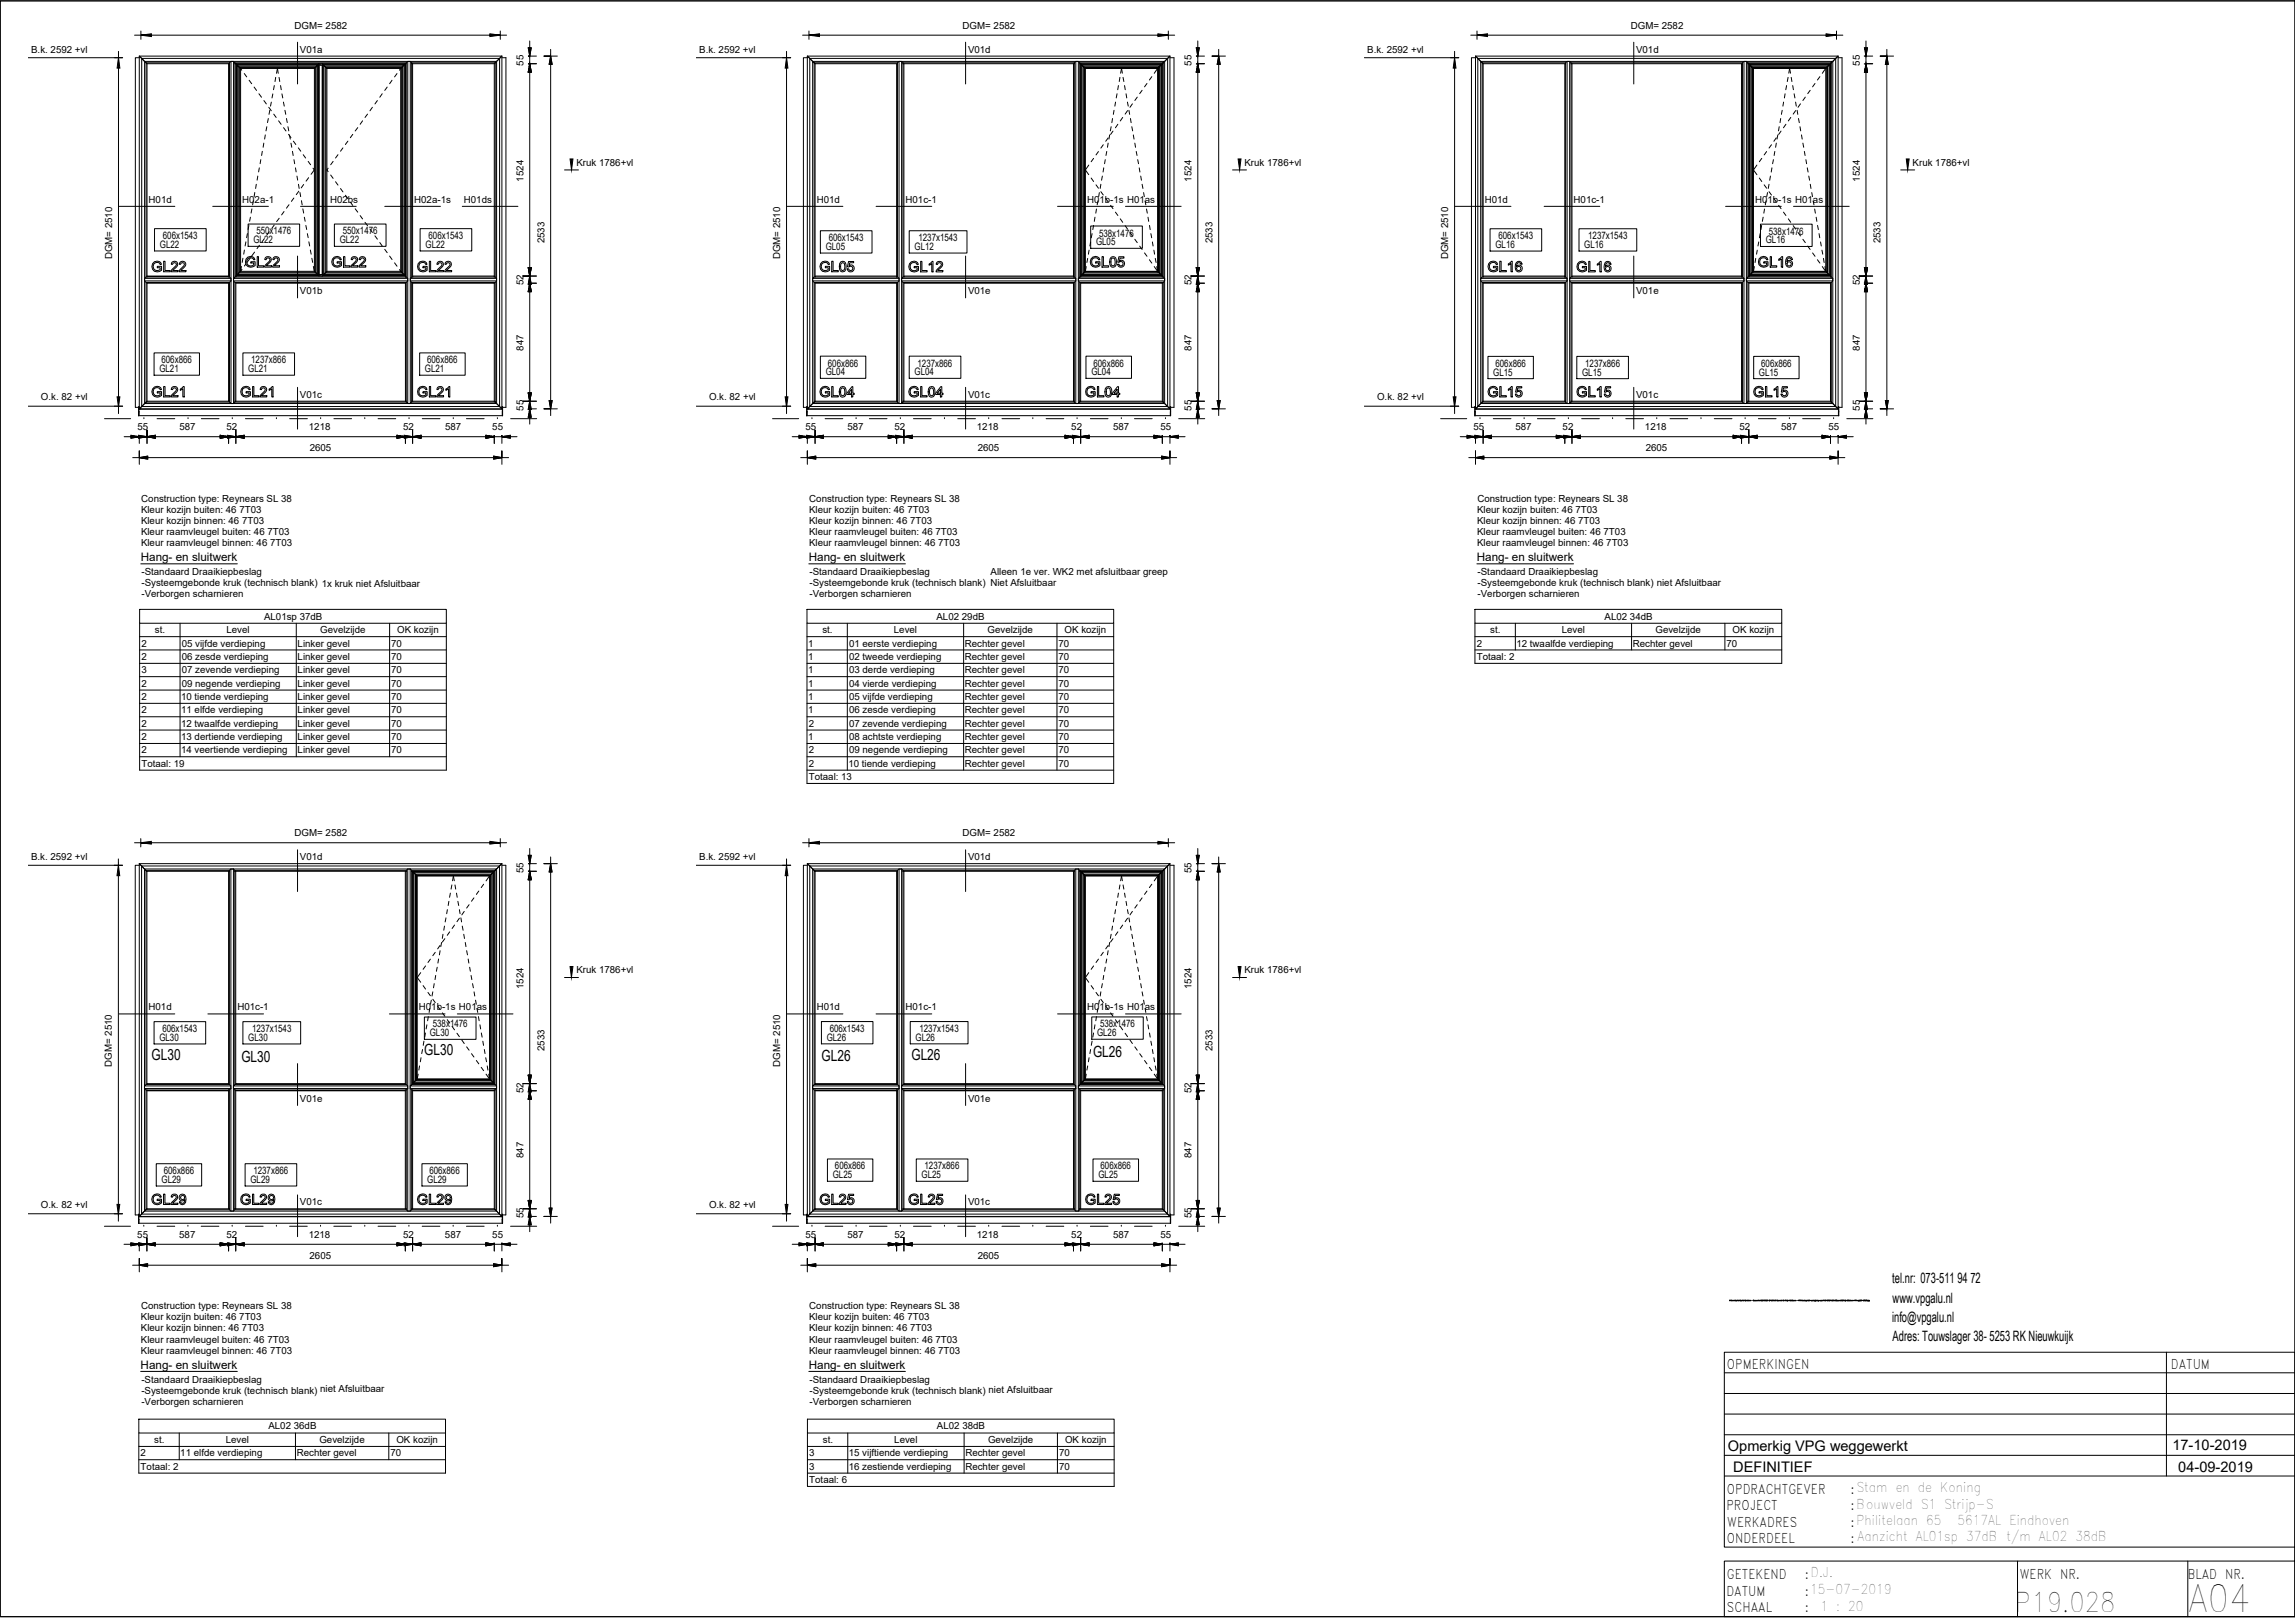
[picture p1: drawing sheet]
<svg xmlns="http://www.w3.org/2000/svg" width="841mm" height="594mm" viewBox="0 0 841 594" stroke-linecap="round" stroke-linejoin="round" font-family="sans-serif">
<defs><g id="words">
<text font-size="13.6" x="802" y="590.5">A04</text>
<text font-size="9.8" x="738.4" y="590.5">P19.028</text>
<g font-size="5.7">
<text x="55.6" y="388.4">GL30</text>
<text x="88.5" y="388.9">GL30</text>
<text x="155.5" y="386.5">GL30</text>
<text x="301.1" y="388.6">GL26</text>
<text x="334" y="388.3">GL26</text>
<text x="400.5" y="387">GL26</text>
</g>
<g font-size="5.3">
<text x="633.2" y="531.3">Opmerkig VPG weggewerkt</text>
<text x="796.1" y="531.1">17-10-2019</text>
<text x="635.2" y="539.2">DEFINITIEF</text>
<text x="798.3" y="539">04-09-2019</text>
</g>
<g font-size="5.2">
<text x="693.4" y="469.8">tel.nr: 073-511 94 72</text>
<text x="693.6" y="477.2">www.vpgalu.nl</text>
<text x="693.4" y="484.2">info@vpgalu.nl</text>
<text x="693.6" y="491.2">Adres: Touwslager 38- 5253 RK Nieuwkuijk</text>
</g>
<g font-size="4.9">
<text x="632.8" y="501.3">OPMERKINGEN</text>
<text x="795.5" y="501.3">DATUM</text>
<text x="632.8" y="547.1">OPDRACHTGEVER</text>
<text x="678.1" y="547.1">:Stam en de Koning</text>
<text x="632.7" y="553.2">PROJECT</text>
<text x="678.1" y="553.2">:Bouwveld S1 Strijp-S</text>
<text x="633" y="559.3">WERKADRES</text>
<text x="678.1" y="559.3">:Philitelaan 65</text>
<text x="717.4" y="558.7">5617AL Eindhoven</text>
<text x="632.8" y="565.1">ONDERDEEL</text>
<text x="678.1" y="565.1">: Aanzicht AL01sp 37dB t/m AL02 38dB</text>
<text x="632.8" y="578.2">GETEKEND</text>
<text x="661.4" y="578.2">:D.J.</text>
<text x="740.1" y="578.2">WERK NR.</text>
<text x="801.7" y="578.2">BLAD NR.</text>
<text x="632.7" y="584.4">DATUM</text>
<text x="661.4" y="584.4">:15-07-2019</text>
<text x="632.9" y="590.5">SCHAAL</text>
<text x="661.4" y="590.5">:</text>
<text x="667.1" y="589.9">1 : 20</text>
</g>
<g font-size="4.3">
<text x="51.6" y="205.6">Hang- en sluitwerk</text>
<text x="296.4" y="205.6">Hang- en sluitwerk</text>
<text x="541.2" y="205.6">Hang- en sluitwerk</text>
<text x="51.5" y="501.4">Hang- en sluitwerk</text>
<text x="296.4" y="501.4">Hang- en sluitwerk</text>
</g>
<g font-size="3.8">
<text x="59.7" y="87.6">606x1543</text>
<text x="92.9" y="89.1">GL22</text>
<text x="94" y="85.9">550x1476</text>
<text x="124.5" y="89.1">GL22</text>
<text x="125.6" y="85.9">550x1476</text>
<text x="157" y="87.6">606x1543</text>
<text x="303.7" y="88.3">606x1543</text>
<text x="336.6" y="88.3">1237x1543</text>
<text x="401.6" y="89.8">GL05</text>
<text x="402.7" y="86.6">538x1476</text>
<text x="549.1" y="87.6">606x1543</text>
<text x="582" y="87.6">1237x1543</text>
<text x="647.1" y="89.1">GL16</text>
<text x="648.2" y="85.9">538x1476</text>
<text x="58.6" y="90.8">GL22</text>
<text x="155.9" y="90.8">GL22</text>
<text x="302.6" y="91.6">GL05</text>
<text x="335.1" y="91.6">GL12</text>
<text x="548" y="90.9">GL16</text>
<text x="580.6" y="90.9">GL16</text>
<text x="58.4" y="136.3">GL21</text>
<text x="59.2" y="133.1">606x866</text>
<text x="91" y="136.3">GL21</text>
<text x="92.1" y="133.1">1237x866</text>
<text x="155.7" y="136.3">GL21</text>
<text x="156.5" y="133.1">606x866</text>
<text x="302.6" y="137.5">GL04</text>
<text x="303.4" y="134.3">606x866</text>
<text x="335.1" y="137.5">GL04</text>
<text x="336.2" y="134.3">1237x866</text>
<text x="400" y="137.5">GL04</text>
<text x="400.7" y="134.3">606x866</text>
<text x="547.2" y="137.6">GL15</text>
<text x="548" y="134.3">606x866</text>
<text x="579.8" y="137.6">GL15</text>
<text x="580.9" y="134.3">1237x866</text>
<text x="644.6" y="137.6">GL15</text>
<text x="645.4" y="134.3">606x866</text>
<text x="158.6" y="376.3">538x1476</text>
<text x="304.1" y="378">606x1543</text>
<text x="337" y="378">1237x1543</text>
<text x="403.1" y="376.3">538x1476</text>
<text x="58.4" y="381.3">GL30</text>
<text x="59.5" y="378">606x1543</text>
<text x="91" y="381.3">GL30</text>
<text x="92.4" y="378">1237x1543</text>
<text x="157.5" y="379.5">GL30</text>
<text x="303" y="381.2">GL26</text>
<text x="335.5" y="381.2">GL26</text>
<text x="402" y="379.5">GL26</text>
<text x="60" y="430">606x866</text>
<text x="92.9" y="430">1237x866</text>
<text x="157.3" y="430">606x866</text>
<text x="305.2" y="431.6">GL25</text>
<text x="306" y="428.3">606x866</text>
<text x="337.7" y="431.6">GL25</text>
<text x="338.8" y="428.3">1237x866</text>
<text x="402.5" y="431.6">GL25</text>
<text x="403.3" y="428.3">606x866</text>
<text x="59.2" y="433.3">GL29</text>
<text x="91.8" y="433.3">GL29</text>
<text x="156.6" y="433.3">GL29</text>
</g>
<g font-size="3.6">
<text x="107.9" y="10.6">DGM= 2582</text>
<text x="352.7" y="10.6">DGM= 2582</text>
<text x="597.6" y="10.6">DGM= 2582</text>
<text x="11.4" y="19.2">B.k. 2592 +vl</text>
<text x="109.9" y="19.3">V01a</text>
<text x="256.2" y="19.2">B.k. 2592 +vl</text>
<text x="354.7" y="19.3">V01d</text>
<text x="501" y="19.2">B.k. 2592 +vl</text>
<text x="599.6" y="19.3">V01d</text>
<text x="191.8" y="24.1" transform="rotate(-90 191.8 24.1)">55</text>
<text x="436.7" y="24.1" transform="rotate(-90 436.7 24.1)">55</text>
<text x="681.5" y="24.1" transform="rotate(-90 681.5 24.1)">55</text>
<text x="211.2" y="60.8">Kruk 1786+vl</text>
<text x="456" y="60.8">Kruk 1786+vl</text>
<text x="700.9" y="60.8">Kruk 1786+vl</text>
<text x="191.8" y="66.5" transform="rotate(-90 191.8 66.5)">1524</text>
<text x="436.7" y="66.5" transform="rotate(-90 436.7 66.5)">1524</text>
<text x="681.5" y="66.5" transform="rotate(-90 681.5 66.5)">1524</text>
<text x="54.5" y="74.3">H01d</text>
<text x="88.8" y="74.3">H02a-1</text>
<text x="120.9" y="74.3">H02bs</text>
<text x="151.8" y="74.3">H02a-1s</text>
<text x="170" y="74.3">H01ds</text>
<text x="299.3" y="74.3">H01d</text>
<text x="331.8" y="74.3">H01c-1</text>
<text x="398.3" y="74.3">H01b-1s H01as</text>
<text x="544.1" y="74.3">H01d</text>
<text x="576.7" y="74.3">H01c-1</text>
<text x="643.2" y="74.3">H01b-1s H01as</text>
<text x="199.5" y="89.2" transform="rotate(-90 199.5 89.2)">2533</text>
<text x="444.3" y="89.2" transform="rotate(-90 444.3 89.2)">2533</text>
<text x="689.2" y="89.2" transform="rotate(-90 689.2 89.2)">2533</text>
<text x="41" y="95" transform="rotate(-90 41 95)">DGM= 2510</text>
<text x="285.9" y="95" transform="rotate(-90 285.9 95)">DGM= 2510</text>
<text x="530.7" y="95" transform="rotate(-90 530.7 95)">DGM= 2510</text>
<text x="109.9" y="107.8">V01b</text>
<text x="191.8" y="104.5" transform="rotate(-90 191.8 104.5)">52</text>
<text x="354.7" y="107.8">V01e</text>
<text x="436.7" y="104.5" transform="rotate(-90 436.7 104.5)">52</text>
<text x="599.6" y="107.8">V01e</text>
<text x="681.5" y="104.5" transform="rotate(-90 681.5 104.5)">52</text>
<text x="191.8" y="128.5" transform="rotate(-90 191.8 128.5)">847</text>
<text x="436.7" y="128.5" transform="rotate(-90 436.7 128.5)">847</text>
<text x="681.5" y="128.5" transform="rotate(-90 681.5 128.5)">847</text>
<text x="15" y="146.5">O.k. 82 +vl</text>
<text x="109.9" y="145.7">V01c</text>
<text x="259.8" y="146.5">O.k. 82 +vl</text>
<text x="354.7" y="145.7">V01c</text>
<text x="504.6" y="146.5">O.k. 82 +vl</text>
<text x="599.6" y="145.7">V01c</text>
<text x="191.8" y="150.5" transform="rotate(-90 191.8 150.5)">55</text>
<text x="436.7" y="150.5" transform="rotate(-90 436.7 150.5)">55</text>
<text x="681.5" y="150.5" transform="rotate(-90 681.5 150.5)">55</text>
<text x="50.4" y="157.7">55</text>
<text x="65.7" y="157.7">587</text>
<text x="83" y="157.7">52</text>
<text x="113.2" y="157.7">1218</text>
<text x="147.8" y="157.7">52</text>
<text x="163.1" y="157.7">587</text>
<text x="180.4" y="157.7">55</text>
<text x="295.2" y="157.7">55</text>
<text x="310.5" y="157.7">587</text>
<text x="327.8" y="157.7">52</text>
<text x="358" y="157.7">1218</text>
<text x="392.6" y="157.7">52</text>
<text x="407.9" y="157.7">587</text>
<text x="425.2" y="157.7">55</text>
<text x="540" y="157.7">55</text>
<text x="555.4" y="157.7">587</text>
<text x="572.6" y="157.7">52</text>
<text x="602.8" y="157.7">1218</text>
<text x="637.4" y="157.7">52</text>
<text x="652.7" y="157.7">587</text>
<text x="670.1" y="157.7">55</text>
<text x="113.5" y="165.3">2605</text>
<text x="358.3" y="165.3">2605</text>
<text x="603.1" y="165.3">2605</text>
<text x="51.8" y="183.8">Construction type: Reynears SL 38</text>
<text x="296.6" y="183.8">Construction type: Reynears SL 38</text>
<text x="541.4" y="183.8">Construction type: Reynears SL 38</text>
<text x="51.7" y="187.8">Kleur kozijn buiten: 46 7T03</text>
<text x="51.7" y="191.9">Kleur kozijn binnen: 46 7T03</text>
<text x="296.5" y="187.8">Kleur kozijn buiten: 46 7T03</text>
<text x="296.5" y="191.9">Kleur kozijn binnen: 46 7T03</text>
<text x="541.3" y="187.8">Kleur kozijn buiten: 46 7T03</text>
<text x="541.3" y="191.9">Kleur kozijn binnen: 46 7T03</text>
<text x="51.7" y="195.9">Kleur raamvleugel buiten: 46 7T03</text>
<text x="296.5" y="195.9">Kleur raamvleugel buiten: 46 7T03</text>
<text x="541.3" y="195.9">Kleur raamvleugel buiten: 46 7T03</text>
<text x="51.7" y="200">Kleur raamvleugel binnen: 46 7T03</text>
<text x="296.5" y="200">Kleur raamvleugel binnen: 46 7T03</text>
<text x="541.3" y="200">Kleur raamvleugel binnen: 46 7T03</text>
<text x="51.8" y="210.6">-Standaard Draaikiepbeslag</text>
<text x="51.8" y="214.7">-Systeemgebonde kruk (technisch blank) 1x kruk niet Afsluitbaar</text>
<text x="296.7" y="210.6">-Standaard Draaikiepbeslag</text>
<text x="296.7" y="214.7">-Systeemgebonde kruk (technisch blank) Niet Afsluitbaar</text>
<text x="363" y="210.6">Alleen 1e ver. WK2 met afsluitbaar greep</text>
<text x="541.5" y="210.6">-Standaard Draaikiepbeslag</text>
<text x="541.5" y="214.7">-Systeemgebonde kruk (technisch blank) niet Afsluitbaar</text>
<text x="51.8" y="218.8">-Verborgen scharnieren</text>
<text x="296.7" y="218.8">-Verborgen scharnieren</text>
<text x="541.5" y="218.8">-Verborgen scharnieren</text>
<text x="96.8" y="226.9">AL01sp 37dB</text>
<text x="343.2" y="226.9">AL02 29dB</text>
<text x="588" y="226.9">AL02 34dB</text>
<text x="56.8" y="231.9">st.</text>
<text x="83" y="231.9">Level</text>
<text x="117.3" y="231.9">Gevelzijde</text>
<text x="145.6" y="231.9">OK kozijn</text>
<text x="301.4" y="231.9">st.</text>
<text x="327.6" y="231.9">Level</text>
<text x="361.9" y="231.9">Gevelzijde</text>
<text x="390.1" y="231.9">OK kozijn</text>
<text x="546.1" y="231.9">st.</text>
<text x="572.3" y="231.9">Level</text>
<text x="606.7" y="231.9">Gevelzijde</text>
<text x="634.9" y="231.9">OK kozijn</text>
<text x="51.8" y="236.8">2</text>
<text x="66.6" y="236.8">05 vijfde verdieping</text>
<text x="109.1" y="236.8">Linker gevel</text>
<text x="143.4" y="236.8">70</text>
<text x="296.1" y="236.8">1</text>
<text x="311.1" y="236.8">01 eerste verdieping</text>
<text x="353.6" y="236.8">Rechter gevel</text>
<text x="387.9" y="236.8">70</text>
<text x="541.2" y="236.8">2</text>
<text x="555.7" y="236.8">12 twaalfde verdieping</text>
<text x="598.4" y="236.8">Rechter gevel</text>
<text x="632.7" y="236.8">70</text>
<text x="51.8" y="241.7">2</text>
<text x="66.6" y="241.7">06 zesde verdieping</text>
<text x="109.1" y="241.7">Linker gevel</text>
<text x="143.4" y="241.7">70</text>
<text x="296.1" y="241.7">1</text>
<text x="311.1" y="241.7">02 tweede verdieping</text>
<text x="353.6" y="241.7">Rechter gevel</text>
<text x="387.9" y="241.7">70</text>
<text x="541.2" y="241.7">Totaal: 2</text>
<text x="51.8" y="246.6">3</text>
<text x="51.8" y="251.5">2</text>
<text x="66.6" y="246.6">07 zevende verdieping</text>
<text x="66.6" y="251.5">09 negende verdieping</text>
<text x="109.1" y="246.6">Linker gevel</text>
<text x="109.1" y="251.5">Linker gevel</text>
<text x="143.4" y="246.6">70</text>
<text x="143.4" y="251.5">70</text>
<text x="296.1" y="246.6">1</text>
<text x="296.1" y="251.5">1</text>
<text x="311.1" y="246.6">03 derde verdieping</text>
<text x="311.1" y="251.5">04 vierde verdieping</text>
<text x="353.6" y="246.6">Rechter gevel</text>
<text x="353.6" y="251.5">Rechter gevel</text>
<text x="387.9" y="246.6">70</text>
<text x="387.9" y="251.5">70</text>
<text x="51.8" y="256.3">2</text>
<text x="66.4" y="256.3">10 tiende verdieping</text>
<text x="109.1" y="256.3">Linker gevel</text>
<text x="143.4" y="256.3">70</text>
<text x="296.1" y="256.3">1</text>
<text x="311.1" y="256.3">05 vijfde verdieping</text>
<text x="353.6" y="256.3">Rechter gevel</text>
<text x="387.9" y="256.3">70</text>
<text x="51.8" y="261.3">2</text>
<text x="66.4" y="261.3">11 elfde verdieping</text>
<text x="109.1" y="261.3">Linker gevel</text>
<text x="143.4" y="261.3">70</text>
<text x="296.1" y="261.3">1</text>
<text x="311.1" y="261.3">06 zesde verdieping</text>
<text x="353.6" y="261.3">Rechter gevel</text>
<text x="387.9" y="261.3">70</text>
<text x="51.8" y="266.1">2</text>
<text x="66.4" y="266.1">12 twaalfde verdieping</text>
<text x="109.1" y="266.1">Linker gevel</text>
<text x="143.4" y="266.1">70</text>
<text x="296.4" y="266.1">2</text>
<text x="311.1" y="266.1">07 zevende verdieping</text>
<text x="353.6" y="266.1">Rechter gevel</text>
<text x="387.9" y="266.1">70</text>
<text x="51.8" y="271">2</text>
<text x="51.8" y="275.9">2</text>
<text x="66.4" y="271">13 dertiende verdieping</text>
<text x="66.4" y="275.9">14 veertiende verdieping</text>
<text x="109.1" y="271">Linker gevel</text>
<text x="109.1" y="275.9">Linker gevel</text>
<text x="143.4" y="271">70</text>
<text x="143.4" y="275.9">70</text>
<text x="296.1" y="271">1</text>
<text x="296.4" y="275.9">2</text>
<text x="311.1" y="271">08 achtste verdieping</text>
<text x="311.1" y="275.9">09 negende verdieping</text>
<text x="353.6" y="271">Rechter gevel</text>
<text x="353.6" y="275.9">Rechter gevel</text>
<text x="387.9" y="271">70</text>
<text x="387.9" y="275.9">70</text>
<text x="51.8" y="280.8">Totaal: 19</text>
<text x="296.4" y="280.8">2</text>
<text x="310.9" y="280.8">10 tiende verdieping</text>
<text x="353.6" y="280.8">Rechter gevel</text>
<text x="387.9" y="280.8">70</text>
<text x="296.4" y="285.7">Totaal: 13</text>
<text x="107.9" y="306.3">DGM= 2582</text>
<text x="352.7" y="306.3">DGM= 2582</text>
<text x="11.4" y="315">B.k. 2592 +vl</text>
<text x="109.9" y="315.1">V01d</text>
<text x="256.2" y="315">B.k. 2592 +vl</text>
<text x="354.7" y="315.1">V01d</text>
<text x="191.8" y="319.8" transform="rotate(-90 191.8 319.8)">55</text>
<text x="436.7" y="319.8" transform="rotate(-90 436.7 319.8)">55</text>
<text x="211.2" y="356.5">Kruk 1786+vl</text>
<text x="456" y="356.5">Kruk 1786+vl</text>
<text x="191.8" y="362.3" transform="rotate(-90 191.8 362.3)">1524</text>
<text x="436.7" y="362.3" transform="rotate(-90 436.7 362.3)">1524</text>
<text x="54.4" y="370.1">H01d</text>
<text x="87" y="370.1">H01c-1</text>
<text x="153.5" y="370.1">H01b-1s H01as</text>
<text x="299.3" y="370.1">H01d</text>
<text x="331.8" y="370.1">H01c-1</text>
<text x="398.3" y="370.1">H01b-1s H01as</text>
<text x="199.5" y="385" transform="rotate(-90 199.5 385)">2533</text>
<text x="444.3" y="385" transform="rotate(-90 444.3 385)">2533</text>
<text x="41" y="390.8" transform="rotate(-90 41 390.8)">DGM= 2510</text>
<text x="285.9" y="390.8" transform="rotate(-90 285.9 390.8)">DGM= 2510</text>
<text x="191.8" y="400.3" transform="rotate(-90 191.8 400.3)">52</text>
<text x="436.7" y="400.3" transform="rotate(-90 436.7 400.3)">52</text>
<text x="109.9" y="403.6">V01e</text>
<text x="354.7" y="403.6">V01e</text>
<text x="191.8" y="424.2" transform="rotate(-90 191.8 424.2)">847</text>
<text x="436.7" y="424.2" transform="rotate(-90 436.7 424.2)">847</text>
<text x="15" y="442.3">O.k. 82 +vl</text>
<text x="109.9" y="441.5">V01c</text>
<text x="259.8" y="442.3">O.k. 82 +vl</text>
<text x="354.7" y="441.5">V01c</text>
<text x="191.8" y="446.2" transform="rotate(-90 191.8 446.2)">55</text>
<text x="436.7" y="446.2" transform="rotate(-90 436.7 446.2)">55</text>
<text x="50.3" y="453.4">55</text>
<text x="65.7" y="453.4">587</text>
<text x="83" y="453.4">52</text>
<text x="113.1" y="453.4">1218</text>
<text x="147.8" y="453.4">52</text>
<text x="163.1" y="453.4">587</text>
<text x="180.4" y="453.4">55</text>
<text x="295.2" y="453.4">55</text>
<text x="310.5" y="453.4">587</text>
<text x="327.8" y="453.4">52</text>
<text x="358" y="453.4">1218</text>
<text x="392.6" y="453.4">52</text>
<text x="407.9" y="453.4">587</text>
<text x="425.2" y="453.4">55</text>
<text x="113.4" y="461.1">2605</text>
<text x="358.3" y="461.1">2605</text>
<text x="51.7" y="479.6">Construction type: Reynears SL 38</text>
<text x="296.6" y="479.6">Construction type: Reynears SL 38</text>
<text x="51.6" y="483.6">Kleur kozijn buiten: 46 7T03</text>
<text x="296.5" y="483.6">Kleur kozijn buiten: 46 7T03</text>
<text x="51.6" y="487.7">Kleur kozijn binnen: 46 7T03</text>
<text x="51.6" y="491.7">Kleur raamvleugel buiten: 46 7T03</text>
<text x="296.5" y="487.7">Kleur kozijn binnen: 46 7T03</text>
<text x="296.5" y="491.7">Kleur raamvleugel buiten: 46 7T03</text>
<text x="51.6" y="495.7">Kleur raamvleugel binnen: 46 7T03</text>
<text x="296.5" y="495.7">Kleur raamvleugel binnen: 46 7T03</text>
<text x="51.8" y="506.4">-Standaard Draaikiepbeslag</text>
<text x="296.7" y="506.4">-Standaard Draaikiepbeslag</text>
<text x="51.8" y="510.5">-Systeemgebonde kruk (technisch blank) niet Afsluitbaar</text>
<text x="51.8" y="514.5">-Verborgen scharnieren</text>
<text x="296.7" y="510.5">-Systeemgebonde kruk (technisch blank) niet Afsluitbaar</text>
<text x="296.7" y="514.5">-Verborgen scharnieren</text>
<text x="98.4" y="523.5">AL02 36dB</text>
<text x="343.4" y="523.5">AL02 38dB</text>
<text x="51.5" y="533.4">2</text>
<text x="56.5" y="528.5">st.</text>
<text x="66.1" y="533.4">11 elfde verdieping</text>
<text x="82.7" y="528.5">Level</text>
<text x="108.7" y="533.4">Rechter gevel</text>
<text x="117" y="528.5">Gevelzijde</text>
<text x="143.1" y="533.4">70</text>
<text x="145.3" y="528.5">OK kozijn</text>
<text x="296.5" y="533.4">3</text>
<text x="301.5" y="528.5">st.</text>
<text x="311.1" y="533.4">15 vijftiende verdieping</text>
<text x="327.7" y="528.5">Level</text>
<text x="353.8" y="533.4">Rechter gevel</text>
<text x="362.1" y="528.5">Gevelzijde</text>
<text x="388.1" y="533.4">70</text>
<text x="390.3" y="528.5">OK kozijn</text>
<text x="51.5" y="538.3">Totaal: 2</text>
<text x="296.5" y="538.3">3</text>
<text x="311.1" y="538.3">16 zestiende verdieping</text>
<text x="353.8" y="538.3">Rechter gevel</text>
<text x="388.1" y="538.3">70</text>
<text x="296.6" y="543.2">Totaal: 6</text>
</g>
</g></defs>
<!-- layer: A-GENM -->
<g fill="none" stroke="#000" stroke-width=".37">
<path d="M51 21.1h-1.4v128.1h1.2M88.2 25.1l.4 .6M89.5 26.9l.9 1.3M91.3 29.4l.9 1.3M93.1 31.9l.9 1.2M94.9 34.3l.9 1.3M96.7 36.8l.9 1.3M98.5 39.3l.9 1.3M99.4 37.4l-.3 1.5M100 34.4l-.3 1.5M100.5 31.3l-.3 1.6M101 28.3l-.2 1.6"/>
<path d="M101.3 26.9l.4-1.8 .3 1.8M102.3 28.3l.2 1.6M102.8 31.3l.3 1.6M103.3 34.4l.3 1.5M103.9 37.4l.3 1.5M136.5 39.3l-.9 1.3M138.3 36.8l-.9 1.3M140.1 34.3l-.9 1.3M141.9 31.9l-.9 1.2M143.7 29.4l-.9 1.3M145.5 26.9l-.9 1.3M146.8 25.1l-.4 .6"/>
<path d="M183.9 21.1h1.5v128.1h-1.5M295.9 21.1h-1.5v128.1h1.2M408.8 37.4l-.3 1.5M409.3 34.3l-.2 1.6M409.9 31.3l-.3 1.6M410.4 28.3l-.2 1.6M410.7 26.8l.3-1.7 .3 1.7M411.6 28.3l.2 1.6M412.1 31.3l.3 1.6M412.7 34.3l.2 1.6M413.2 37.4l.3 1.5M415 38l-.9 1.3"/>
<path d="M416.8 35.6l-.9 1.2M418.5 33.1l-.9 1.2M420.3 30.6l-.9 1.2M422.1 28.1l-.9 1.2M424.2 25.1l-1.2 1.8M428.7 21.1h1.5v128.1h-1.5M540.7 21.1h-1.5v128.1h1.5M653.6 37.4l-.2 1.5M654.2 34.3l-.3 1.6M654.7 31.3l-.3 1.6M655.3 28.3l-.3 1.6M655.5 26.8l.3-1.7 .4 1.7"/>
<path d="M656.4 28.3l.3 1.6M657 31.3l.2 1.6M657.5 34.3l.3 1.6M658 37.4l.3 1.5M659.8 38l-.9 1.3M661.6 35.6l-.9 1.2M663.3 33.1l-.8 1.2M665.1 30.6l-.9 1.2M666.9 28.1l-.9 1.2M669 25.1l-1.2 1.8M673.6 21.1h1.4v128.1h-1.2M95.6 58.5l-.3 1.5"/>
<path d="M96.1 55.4l-.2 1.6M96.7 52.4l-.3 1.5M97.2 49.4l-.2 1.5M97.8 46.4l-.3 1.5M98.3 43.4l-.3 1.5M98.9 40.4l-.3 1.5M100.3 41.8l.9 1.2M102.1 44.3l.9 1.2M103.9 46.8l.9 1.2M104.4 40.4l.3 1.5M105 43.4l.3 1.5M105.5 46.4l.3 1.5"/>
<path d="M105.7 49.2l.9 1.2M106.1 49.4l.3 1.5M106.6 52.4l.3 1.5M107.2 55.4l.2 1.6M107.5 51.7l.9 1.2M107.7 58.5l.3 1.5M109.3 54.2l.9 1.2M111.1 56.7l.9 1.2M112.9 59.1l.9 1.2M122.1 59.1l-.9 1.2M123.9 56.7l-.9 1.2M125.7 54.2l-.9 1.2"/>
<path d="M127.5 51.7l-.9 1.2M129.3 49.2l-.9 1.2M131.1 46.8l-.9 1.2M132.9 44.3l-.9 1.2M134.7 41.8l-.9 1.2M400.8 58l-.9 1.2M402.5 55.5l-.9 1.2M404.3 53l-.9 1.2M405 58.5l-.2 1.5M405.6 55.5l-.3 1.5M406.1 50.5l-.9 1.2M406.1 52.4l-.3 1.5"/>
<path d="M406.6 49.4l-.2 1.5M407.2 46.4l-.3 1.5M407.7 43.4l-.3 1.5M407.9 48l-.9 1.2M408.2 40.4l-.2 1.5M409.6 45.5l-.8 1.3M411.4 43l-.9 1.3M413.2 40.5l-.9 1.3M413.7 40.4l.3 1.5M414.3 43.4l.2 1.5M414.8 46.4l.3 1.5M415.3 49.4l.3 1.5"/>
<path d="M415.9 52.4l.2 1.5M416.4 55.5l.3 1.5M416.9 58.5l.3 1.5M645.6 58l-.9 1.2M647.4 55.5l-.9 1.2M649.2 53l-.9 1.2M649.9 58.5l-.3 1.5M650.4 55.5l-.3 1.5M650.9 50.5l-.8 1.2M650.9 52.4l-.2 1.5M651.5 49.4l-.3 1.5M652 46.4l-.3 1.5"/>
<path d="M652.6 43.4l-.3 1.5M652.7 48l-.9 1.2M653.1 40.4l-.3 1.5M654.5 45.5l-.9 1.3M656.2 43l-.9 1.3M658 40.5l-.9 1.3M658.6 40.4l.2 1.5M659.1 43.4l.3 1.5M659.6 46.4l.3 1.5M660.2 49.4l.2 1.5M660.7 52.4l.3 1.5M661.2 55.5l.3 1.5"/>
<path d="M661.8 58.5l.2 1.5M91.8 79.6l-.3 1.4M92.3 76.5l-.3 1.5M92.9 73.5l-.3 1.5M93.4 70.5l-.3 1.5M93.9 67.5l-.2 1.5M94.5 64.5l-.3 1.5M95 61.5l-.2 1.5M102.3 79.9l-.9 1.3M104.1 77.5l-.9 1.2M105.9 75l-.9 1.3M107.7 72.5l-.9 1.3"/>
<path d="M108.3 61.5l.2 1.5M108.8 64.5l.3 1.5M109.4 67.5l.2 1.5M109.5 70l-.9 1.3M109.9 70.5l.3 1.5M110.5 73.5l.2 1.5M111 76.5l.3 1.5M111.3 67.6l-.9 1.2M111.5 79.6l.3 1.4M113.1 65.1l-.9 1.3M114.7 61.6l.5 .6-1.2 1.7M120.3 61.6l-.5 .6 .5 .7"/>
<path d="M121.2 64.1l.9 1.2M123 66.6l.9 1.2M124.8 69.1l.9 1.2M126.6 71.5l.9 1.2M128.4 74l.9 1.2M130.2 76.5l.9 1.2M132 79l.9 1.2M399 60.5l-1.3 1.7 1.3 1.8M399.9 65.2l.9 1.3M401.3 79.6l-.3 1.5M401.6 67.7l.9 1.2M401.8 76.6l-.2 1.5"/>
<path d="M402.4 73.5l-.3 1.5M402.9 70.5l-.3 1.5M403.4 70.2l.9 1.2M403.4 67.5l-.2 1.5M404 64.5l-.3 1.5M404.5 61.5l-.3 1.5M405.2 72.7l.9 1.2M407 75.2l.9 1.2M408.8 77.7l.8 1.2M417.5 61.5l.2 1.5M418 64.5l.3 1.5M418.5 67.5l.3 1.5"/>
<path d="M419.1 70.5l.2 1.5M419.6 73.5l.3 1.5M420.1 76.6l.3 1.5M420.7 79.6l.2 1.5M643.8 60.5l-1.2 1.7 1.2 1.8M644.7 65.2l.9 1.3M646.1 79.6l-.3 1.5M646.5 67.7l.9 1.2M646.6 76.6l-.2 1.5M647.2 73.5l-.3 1.5M647.7 70.5l-.3 1.5M648.3 70.2l.9 1.2"/>
<path d="M648.3 67.5l-.3 1.5M648.8 64.5l-.3 1.5M649.3 61.5l-.2 1.5M650.1 72.7l.8 1.2M651.8 75.2l.9 1.2M653.6 77.7l.9 1.2M662.3 61.5l.3 1.5M662.8 64.5l.3 1.5M663.4 67.5l.2 1.5M663.9 70.5l.3 1.5M664.4 73.5l.3 1.5M665 76.6l.3 1.5"/>
<path d="M665.6 79.6l.2 1.5M88.5 97.6l-.3 1.8 .5-.7M89 94.6l-.2 1.5M89.6 91.6l-.3 1.5M90.1 96.7l-.5 .7M90.1 88.6l-.3 1.5M90.7 85.6l-.3 1.5M91.2 82.6l-.3 1.4M91.8 94.4l-1.3 1.8M93.3 92.3l-1.2 1.7M95.1 89.8l-.9 1.3M96.9 87.4l-.9 1.2"/>
<path d="M98.7 84.9l-.9 1.2M100.5 82.4l-.9 1.3M112.1 82.6l.3 1.4M112.6 85.6l.3 1.5M113.2 88.6l.3 1.5M113.7 91.6l.3 1.5M114.3 94.6l.3 1.5M114.8 97.6l.4 1.8M133.8 81.4l.9 1.2M135.6 83.9l.9 1.2M137.4 86.4l.9 1.2M139.2 88.8l.9 1.3"/>
<path d="M141 91.3l.9 1.3M142.8 93.8l.9 1.3M144.6 96.3l.9 1.2M146.4 98.7l.4 .7M398 97.6l-.3 1.8M398.6 94.6l-.3 1.6M399.1 91.6l-.2 1.5M399.7 88.6l-.3 1.5M400.2 85.6l-.3 1.5M400.8 82.6l-.3 1.5M410.5 80.2l.9 1.2M412.3 82.6l.9 1.3"/>
<path d="M414.1 85.1l.9 1.3M415.9 87.6l.9 1.3M417.6 90.1l.9 1.3M419.4 92.6l.9 1.3M421.2 95.1l.9 1.3M421.2 82.6l.3 1.5M421.8 85.6l.2 1.5M422.3 88.6l.3 1.5M422.9 91.6l.2 1.5M423 97.6l1.2 1.8-.3-1.8M423.4 94.6l.3 1.6M642.9 97.6l-.3 1.8"/>
<path d="M643.4 94.6l-.2 1.6M644 91.6l-.3 1.5M644.5 88.6l-.3 1.5M645 85.6l-.2 1.5M645.6 82.6l-.3 1.5M655.3 80.2l.9 1.2M657.1 82.6l.9 1.3M658.9 85.1l.9 1.3M660.7 87.6l.9 1.3M662.5 90.1l.8 1.3M664.2 92.6l.9 1.3M666 95.1l.9 1.3"/>
<path d="M666.1 82.6l.3 1.5M666.6 85.6l.3 1.5M667.2 88.6l.2 1.5M667.7 91.6l.3 1.5M667.8 97.6l1.2 1.8-.2-1.8M668.2 94.6l.3 1.6M50.8 148.9v3.4l133.3-.1M50.8 150.8h.1M50.9 149.2h.1M50.9 149.9h133.2M51 148.9l-.1 3.4M183.9 148.9l.2 3.2"/>
<path d="M184.1 150.8l.1 1.5zM184.2 148.9v1.9M295.6 148.9v3.4l133.3-.1M295.6 150.8h.1M295.7 149.2h.2M295.7 149.9h133.2M295.9 148.9l-.2 3.4M428.7 148.9l.2 3.2M428.9 150.8l.1 1.5zM429 148.9v1.9M540.5 148.9v3.4l133.2-.1M540.5 150.8h.1"/>
<path d="M540.5 149.9h133.2M540.7 148.9l-.2 3.4M673.6 148.9l.1 3.2M673.6 149.2h.1M673.7 150.8l.1 1.5zM673.8 148.9v1.9M51 316.9h-1.4v128.1h1.4M183.9 316.9h1.5v128.1h-1.2M295.9 316.9h-1.5v128.1h1.2M428.7 316.9h1.5v128.1h-1.5M162.9 339.2l-.3 1.5M163.4 336.2l-.3 1.5"/>
<path d="M163.9 333.2l-.2 1.5M164.5 330.1l-.3 1.6M165 327.1l-.3 1.5M165.6 324.1l-.3 1.5M165.8 322.6l.3-1.7 .4 1.7M166.6 338.8l-.9 1.3M166.7 324.1l.3 1.5M167.3 327.1l.2 1.5M167.8 330.1l.3 1.6M168.3 336.3l-.8 1.3M168.3 333.2l.3 1.5M168.9 336.2l.2 1.5"/>
<path d="M169.4 339.2l.3 1.5M170.1 333.8l-.9 1.3M171.9 331.4l-.9 1.2M173.7 328.9l-.9 1.2M175.5 326.4l-.9 1.2M177.2 323.9l-.9 1.2M179.4 320.9l-1.3 1.7M407.7 339.2l-.3 1.5M408.2 336.2l-.2 1.5M408.8 333.2l-.3 1.5M409.3 330.1l-.2 1.6M409.9 327.1l-.3 1.5"/>
<path d="M410.4 324.1l-.2 1.5M410.7 322.6l.3-1.7 .3 1.7M411.4 338.8l-.9 1.3M411.6 324.1l.2 1.5M412.1 327.1l.3 1.5M412.7 330.1l.2 1.6M413.2 333.2l.3 1.5M413.2 336.3l-.9 1.3M413.7 336.2l.3 1.5M414.3 339.2l.2 1.5M415 333.8l-.9 1.3M416.8 331.4l-.9 1.2"/>
<path d="M418.5 328.9l-.9 1.2M420.3 326.4l-.9 1.2M422.1 323.9l-.9 1.2M424.2 320.9l-1.2 1.7M154.2 356.2l-1.3 1.8 1.3 1.8M155.9 353.8l-.8 1.2M157.7 351.3l-.9 1.2M159.5 348.8l-.9 1.2M159.7 357.3l-.3 1.5M160.2 354.3l-.3 1.4M160.7 351.3l-.2 1.4M161.2 346.3l-.8 1.2"/>
<path d="M161.3 348.2l-.3 1.5M161.8 345.2l-.3 1.5M162.3 342.2l-.2 1.5M163 343.8l-.9 1.2M164.8 341.3l-.9 1.3M170 342.2l.2 1.5M170.5 345.2l.3 1.5M171 348.2l.3 1.5M171.6 351.3l.2 1.4M172.1 354.3l.3 1.4M172.6 357.3l.3 1.5M399 356.2l-1.3 1.8 1.3 1.8"/>
<path d="M400.8 353.8l-.9 1.2M402.5 351.3l-.9 1.2M404.3 348.8l-.9 1.2M404.5 357.3l-.3 1.5M405 354.3l-.2 1.4M405.6 351.3l-.3 1.4M406.1 346.3l-.9 1.2M406.1 348.2l-.3 1.5M406.6 345.2l-.2 1.5M407.2 342.2l-.3 1.5M407.9 343.8l-.9 1.2M409.6 341.3l-.8 1.3"/>
<path d="M414.8 342.2l.3 1.5M415.3 345.2l.3 1.5M415.9 348.2l.2 1.5M416.4 351.3l.3 1.4M416.9 354.3l.3 1.4M417.5 357.3l.2 1.5M155.1 361l.8 1.3M155.9 378.3l-.3 1.6M156.4 375.3l-.2 1.6M156.8 363.5l.9 1.2M157 372.3l-.3 1.6M157.5 369.3l-.2 1.5"/>
<path d="M158.1 366.3l-.3 1.5M158.6 366l.9 1.2M158.6 363.3l-.3 1.5M159.1 360.3l-.2 1.5M160.4 368.5l.8 1.2M162.1 371l.9 1.2M163.9 373.5l.9 1.2M165.7 375.9l.9 1.3M167.5 378.4l.8 1.3M173.2 360.3l.3 1.5M173.7 363.3l.3 1.5M174.3 366.3l.2 1.5"/>
<path d="M174.8 369.3l.3 1.5M175.3 372.3l.3 1.6M175.9 375.3l.2 1.6M176.4 378.3l.3 1.6M399.9 361l.9 1.3M400.8 378.3l-.3 1.6M401.3 375.3l-.3 1.6M401.6 363.5l.9 1.2M401.8 372.3l-.2 1.6M402.4 369.3l-.3 1.5M402.9 366.3l-.3 1.5M403.4 366l.9 1.2"/>
<path d="M403.4 363.3l-.2 1.5M404 360.3l-.3 1.5M405.2 368.5l.9 1.2M407 371l.9 1.2M408.8 373.5l.8 1.2M410.5 375.9l.9 1.3M412.3 378.4l.9 1.3M418 360.3l.3 1.5M418.5 363.3l.3 1.5M419.1 366.3l.2 1.5M419.6 369.3l.3 1.5M420.1 372.3l.3 1.6"/>
<path d="M420.7 375.3l.2 1.6M421.2 378.3l.3 1.6M153.2 393.4l-.3 1.8M153.7 390.4l-.2 1.5M154.3 387.4l-.3 1.5M154.8 384.4l-.3 1.5M155.3 381.4l-.2 1.5M169.2 380.9l.9 1.3M171 383.4l.9 1.3M172.8 385.9l.9 1.3M174.6 388.4l.9 1.3M176.3 390.9l.9 1.2"/>
<path d="M176.9 381.4l.3 1.5M177.5 384.4l.2 1.5M178 387.4l.3 1.5M178.1 393.4l1.3 1.8-.3-1.8M178.5 390.4l.3 1.5M398 393.4l-.3 1.8M398.6 390.4l-.3 1.5M399.1 387.4l-.2 1.5M399.7 384.4l-.3 1.5M400.2 381.4l-.3 1.5M414.1 380.9l.9 1.3M415.9 383.4l.9 1.3"/>
<path d="M417.6 385.9l.9 1.3M419.4 388.4l.9 1.3M421.2 390.9l.9 1.2M421.8 381.4l.2 1.5M422.3 384.4l.3 1.5M422.9 387.4l.2 1.5M423 393.4l1.2 1.8-.3-1.8M423.4 390.4l.3 1.5M50.8 444.7v3.4l.2-3.4M50.8 446.6h.1M50.9 448h133.2M50.9 445.7h133.2"/>
<path d="M183.9 444.7l.2 3.2M183.9 445h.2M184.1 446.6l.1 1.5zM184.2 444.7v1.9M295.6 444.7v3.4l.3-3.4M295.6 446.6h.1M295.7 445h.2M295.7 448h133.2M295.7 445.7h133.2M428.7 444.7l.2 3.2M428.9 446.6l.1 1.5zM429 444.7v1.9"/>
</g>
<!-- layer: A-GLAZ -->
<g fill="none" stroke="#000" stroke-width=".37">
<path d="M84.1 23h-30.6l.4 .3v78.1v-.3h29.9v.3h-30.3M84.1 23v.3h-.3v78.1h.3M84.7 22.5v125.3l-.6-.5v-43.9M85.6 22.5v125.3l.5-.8h62.8h-.3v-43.6h-62.2v.3h62.2v-.3h.3M85.6 22.5h-.9l-.6 .5M85.6 22.5l.5 .5M86.1 23.3h62.8v78.1M86.1 23v78.4M86.1 23h62.8M86.4 23.3v78.1v-.3h62.2M86.4 23.3l1.8 1.8h27l.7-.7v75.6l.5 .6h-29.4l.5-.6h28.4l-.3-.3v-75h-27.8v75h27.8l-.4-.3v-74.3l1.7-1.7M86.4 23.3l30.4 .2"/>
<path d="M86.6 23.6l-.2 77.5 1.8-1.7v-74.3l-.7-.7h28.4l.5-.5h-29.4l-.4-.3v77.3l30.2 .1-.2-77.3M116.8 23.5l.1 77.6M116.9 23.4v77.7v-.5M116.9 23.4v.5h1.2v76.7h-1.2v-76.7M116.9 23.3v.1M117.4 23.3v.6M118 23.3v.6M148.6 23.3v77.8M148.6 23.3l-1.8 1.8v74.3l.4 .3h-27.7v-75h27.7v75l.3 .3h-28.3l-.6 .6h29.4l-.5-.6v-75.6l-.7 .7h-27l-1.7-1.8 30.3 .2v77.4h-30.2l.1-77.3 .3 .3h29.4l-.5 .5h-28.3l.6 .7v74.3l-1.7 1.7 .1-77.6 30.2 .1-.4 .3v76.7l.4 .3h-30.1l.3-.3v-76.7l.6 .5v75.6l.6-.6h27l1.8 1.7M148.6 23.3v78.1M148.9 23v.3h-.3M149.4 22.5v125.3l-.5-.5v-43.9"/>
<path d="M150.4 22.5v125.3l.5-.8h30.2M150.4 22.5h-1l-.5 .5M150.4 22.5l.5 .5M150.9 23h30.6l.5-.5v125.3l1.1 1.1h-131.2l1.1-1.1h129l-.5-.5h-30.6M150.9 23v78.4M298.7 23.3l-.3-.3v78.4M298.7 23.3h30.2h-.3v78.1M298.7 23.3v78.1v-.3h29.9v.3M298.7 23.3l-2-1.9h131.2l.8-.9h-132.8l1.9 2h129l-.5 .5v78.4M328.9 23h-30.5l-.6-.5v125.3l-1.9 1.9v-129.2l.8 .9v127.5l2-1.9M328.9 23v78.4M329.5 22.5v125.3"/>
<path d="M330.4 22.5v125.3l.5-.5M330.4 22.5h-.9l-.6 .5M330.4 22.5l.5 .5M330.9 23.3h62.8h-.3v78.1M330.9 23h62.8M330.9 23v78.4M331.2 23.3v78.1v-.3h62.2v.3M393.7 23v78.4M394.2 22.5v125.3M395.2 22.5v125.3l.5-.5M395.2 22.5h-1l-.5 .5M395.2 22.5l.5 .5"/>
<path d="M395.7 23h30.6l-.4 .3M395.7 23.3h30.2M395.7 23v78.4M396 23.3v78.1v-.3h29.9M396 23.3l1.7 1.8h26.5l.3-.4h-27.1l-.3-.3v75.6l-.5 .6h28.8l-.5-.6v-75.6l.5-.5h-28.8l-.4-.3v77.3h29.6l-.1-77.3M396 23.3l29.7 .3M396.2 23.5l29.5 .1-.3 .3v76.7l.3 .3h-29.5l.4-.3v-76.7l.5 .5h27.8l-.4 .3v75l.4 .3h-27.8l.3-.3v-75l.3 .4v74.3l-1.7 1.7zM425.8 23.5l.1 77.6M425.9 23.3l2-1.9v127.5l.8 .8v-129.2l-1.9 2v125.3l1.9 1.9h-132.8l.8-.8h131.2l-2-1.9h-30.2M425.9 23.3l-1.7 1.8v74.3l.3 .3h-27.1l.3-.3h26.5l1.7 1.7M425.9 23.3v78.1M425.9 23.3l-.1 .2"/>
<path d="M543.5 23.3l-.3-.3v78.4M543.5 23.3h30.2h-.3v78.1M543.5 23.3v78.1v-.3h29.9v.3M543.5 23.3l-1.9-1.9h131.1l.9-.9h-132.9l1.9 2h129l-.5 .5v78.4M573.7 23h-30.5l-.6-.5v125.3l-1.9 1.9v-129.2l.9 .9v127.5l1.9-1.9M573.7 23v78.4M574.3 22.5v125.3M575.2 22.5v125.3l.5-.5M575.2 22.5h-.9l-.6 .5M575.2 22.5l.5 .5M575.7 23.3h62.8h-.3v78.1M575.7 23h62.8"/>
<path d="M575.7 23v78.4M576.1 23.3v78.1v-.3h62.1v.3M638.5 23v78.4M639.1 22.5v125.3M640 22.5v125.3l.5-.5M640 22.5h-.9l-.6 .5M640 22.5l.5 .5M640.5 23h30.6l-.3 .3M640.5 23.3h30.3M640.5 23v78.4M640.9 23.3v78.1v-.3h29.9M640.9 23.3l1.7 1.8h26.5l.3-.4h-27.2l-.3-.3v75.6l-.5 .6h28.8l-.5-.6v-75.6l.5-.5h-28.8l-.3-.3-.1 77.3h29.6v-77.3"/>
<path d="M640.9 23.3l29.7 .3M641 23.5l29.6 .1-.4 .3v76.7l.4 .3h-29.5l.3-.3v-76.7l.5 .5h27.8l-.3 .3v75l.3 .3h-27.8l.3-.3v-75l.4 .4v74.3l-1.7 1.7zM670.6 23.5l.2 77.6M670.8 23.3l-1.7 1.8v74.3l.3 .3h-27.2l.4-.3h26.5l1.7 1.7M670.8 23.3v78.1M670.8 23.3l-.2 .2M672.7 21.4l.9-.9v129.2l-.9-.8zM672.7 21.4l-1.1 1.1v125.3l2 1.9h-132.9l.9-.8h131.1l-1.9-1.9h-30.3M672.7 21.4l-1.9 1.9M56.6 95.9a1.72 1.72 0 0 1 2.6 .9l-.5 .1a1.35 1.35 0 0 0-1.6-.7 1.35 1.35 0 0 0-1 1.4 1.52 1.52 0 0 0 .9 1.5 1.52 1.52 0 0 0 1.7-.4v-.6h-1.1v-.5h1.6v1.4a2.06 2.06 0 0 1-3.1-.1 2.06 2.06 0 0 1 .5-3zM60 95.7h.5v3.4h1.9v.4h-2.4zM63.1 96a1.2 1.2 0 0 1 1.7 0 1.2 1.2 0 0 1 0 1.7l-1.5 1.4h1.9v.4h-2.5a3.4 3.4 0 0 1 1.8-2.2l.2-.5-.2-.4-.5-.2-.6 .2-.2 .4h-.4z"/>
<path d="M66.1 96a1.18 1.18 0 0 1 1.7 0 1.18 1.18 0 0 1-.1 1.7l-1.4 1.4h1.8v.4h-2.5a3.4 3.4 0 0 1 1.8-2.2l.2-.5-.2-.4-.5-.2-.5 .2-.2 .4h-.5zM90.8 94.2l1-.3 .8 .2 .8 1-.4 .1a1.36 1.36 0 0 0-1.6-.7 1.36 1.36 0 0 0-1 1.4l.2 .8a1.57 1.57 0 0 0 2.4 .3v-.7h-1.1v-.4h1.6v1.4a2.07 2.07 0 0 1-3.1-.1 2.07 2.07 0 0 1 .4-3zM94.3 94h.4v3.3h2v.5h-2.4zM97.4 94.2a1.2 1.2 0 0 1 1.7 .1 1.2 1.2 0 0 1-.1 1.7l-1.4 1.3h1.9v.5h-2.5a3.4 3.4 0 0 1 1.7-2.2l.3-.5-.3-.5-.5-.1-.5 .1-.2 .5h-.5zM100.4 94.2a1.2 1.2 0 0 1 1.7 .1 1.2 1.2 0 0 1-.1 1.7l-1.5 1.3h1.9v.5h-2.5l.4-.8 1.4-1.4 .2-.5-.2-.5-.5-.1-.5 .1-.3 .5h-.4zM122.5 94.2l1-.3 .7 .2 .9 1-.5 .1a1.34 1.34 0 0 0-1.6-.7 1.34 1.34 0 0 0-.9 1.4l.1 .8a1.62 1.62 0 0 0 2.5 .3v-.7h-1.1v-.4h1.5v1.4a2.06 2.06 0 0 1-3.1-.1 2.06 2.06 0 0 1 .5-3zM125.9 94h.5v3.3h1.9v.5h-2.4zM129 94.2a1.21 1.21 0 0 1 1.7 .1 1.21 1.21 0 0 1 0 1.7l-1.5 1.3h1.9v.5h-2.5a3.4 3.4 0 0 1 1.8-2.2l.2-.5-.2-.5-.5-.1-.5 .1-.3 .5h-.4zM132 94.2a1.2 1.2 0 0 1 1.7 .1 1.2 1.2 0 0 1-.1 1.7l-1.4 1.3h1.9v.5h-2.5a3.4 3.4 0 0 1 1.7-2.2l.2-.5-.2-.5-.5-.1-.5 .1-.2 .5h-.5zM153.9 95.9l1.8-.1 .8 1-.4 .1a1.35 1.35 0 0 0-1.6-.7 1.35 1.35 0 0 0-1 1.4 1.52 1.52 0 0 0 .9 1.5 1.52 1.52 0 0 0 1.7-.4v-.6h-1.1v-.5h1.5v1.4a2.06 2.06 0 0 1-3.1-.1 2.06 2.06 0 0 1 .5-3zM157.3 95.7h.5v3.4h2v.4h-2.5zM160.5 96a1.18 1.18 0 0 1 1.7 0 1.18 1.18 0 0 1-.1 1.7l-1.4 1.4h1.8v.4h-2.5a3.4 3.4 0 0 1 1.8-2.2v-.9l-.5-.2-.5 .2-.2 .4h-.5z"/>
<path d="M163.4 96a1.2 1.2 0 0 1 1.7 0 1.2 1.2 0 0 1 0 1.7l-1.5 1.4h1.9v.4h-2.5a3.4 3.4 0 0 1 1.7-2.2l.3-.5-.3-.4-.5-.2-.5 .2-.2 .4h-.4zM301.4 95.9a1.72 1.72 0 0 1 2.6 .9l-.5 .1a1.35 1.35 0 0 0-1.6-.7 1.35 1.35 0 0 0-1 1.4 1.52 1.52 0 0 0 1 1.5 1.52 1.52 0 0 0 1.6-.4v-.6h-1v-.5h1.5v1.4a2.06 2.06 0 0 1-3.1-.1 2.06 2.06 0 0 1 .5-3zM304.8 95.7h.5v3.4h1.9v.4h-2.4zM308.1 95.9l1.3-.1a2.63 2.63 0 0 1 .1 3.6l-1.2 .1a2.58 2.58 0 0 1-.2-3.6zM308.3 96.4l.5-.2 .6 .2 .1 2-.7 .7a1.78 1.78 0 0 1-.5-2.7zM311 95.8h1.8v.4h-1.4l-.2 1.1a1.26 1.26 0 0 1 1.6 .4 1.26 1.26 0 0 1-.2 1.7 1.26 1.26 0 0 1-1.7-.1l-.4-.8 .5-.1 .2 .5 .5 .2 .6-.2 .2-.6-.2-.6-.6-.2-1.2 .2zM334 95.9l1-.3 .7 .2 .8 1-.4 .2a1.33 1.33 0 0 0-1.6-.8 1.33 1.33 0 0 0-1 1.4l.2 .9a1.68 1.68 0 0 0 2.4 .3v-.7h-1.1v-.5h1.6v1.4a2.06 2.06 0 0 1-3.1 0 2.06 2.06 0 0 1 .5-3.1zM337.4 95.7h.4v3.4h2v.5h-2.4zM340.5 96.7l1.4-1v3.9h-.5v-3l-.9 .5zM343.4 96a1.2 1.2 0 0 1 1.8 0 1.2 1.2 0 0 1-.1 1.7l-1.5 1.4h1.9v.5h-2.5a3.4 3.4 0 0 1 1.8-2.2l.2-.6-.2-.4-.5-.2-.6 .2-.1 .5-.5-.1zM400.5 94.2l1-.3 .7 .2 .8 1-.4 .1a1.34 1.34 0 0 0-1.6-.7 1.34 1.34 0 0 0-1 1.4l.2 .8a1.62 1.62 0 0 0 2.4 .3v-.7h-1.1v-.4h1.6v1.4a2.06 2.06 0 0 1-3.1-.1 2.06 2.06 0 0 1 .5-3zM403.8 94h.6v3.3h1.9v.5h-2.5z"/>
<path d="M407.2 94.2l1.3-.1a2.63 2.63 0 0 1 .1 3.6l-1.2 .1a2.51 2.51 0 0 1-.2-3.6zM407.3 94.7l.6-.2 .6 .3 .1 1.9-.7 .7a1.81 1.81 0 0 1-.6-2.7zM410 94h1.9v.5h-1.5l-.2 1.1a1.26 1.26 0 0 1 1.7 .4 1.26 1.26 0 0 1-.3 1.7 1.26 1.26 0 0 1-1.7-.1l-.3-.8 .4-.1 .3 .6 .5 .1 .6-.2 .2-.6-.2-.6-.6-.2-1.2 .2zM546.2 95.9l1.7-.1 .9 1-.5 .1a1.33 1.33 0 0 0-1.6-.7 1.33 1.33 0 0 0-.9 1.4 1.5 1.5 0 0 0 .9 1.5 1.5 1.5 0 0 0 1.7-.4v-.6h-1.1v-.5h1.5v1.4a2.06 2.06 0 0 1-3.1-.1 2.06 2.06 0 0 1 .5-3zM549.6 95.7h.5v3.4h1.9v.4h-2.4zM552.7 96.7l1.5-1v3.8h-.5v-3l-1 .6zM555.7 96.2l1-.5 .7 .3 .4 .7-.5 .1-.2-.4-.9-.1-.5 1.3a1.16 1.16 0 0 1 1.4-.5 1.16 1.16 0 0 1 .8 1.2 1.27 1.27 0 0 1-1.2 1.3 1.27 1.27 0 0 1-1.3-1v-1.8zM578.8 95.9l1-.3 .7 .2 .8 1-.4 .2a1.35 1.35 0 0 0-1.6-.8 1.35 1.35 0 0 0-1 1.4 1.52 1.52 0 0 0 .9 1.5 1.52 1.52 0 0 0 1.7-.3v-.7h-1v-.5h1.5v1.4a2.06 2.06 0 0 1-3.1-.1 2.06 2.06 0 0 1 .5-3zM582.2 95.7h.5v3.4h1.9v.5h-2.4zM585.3 96.7l1.1-1h.4v3.9h-.5v-3l-1 .5zM588.2 96.2l1.1-.5 .7 .3 .4 .7-.5 .1-.7-.6-.4 .1-.5 1.3a1.26 1.26 0 0 1 1.9 0 1.26 1.26 0 0 1-.2 1.9 1.26 1.26 0 0 1-1.8-.3 3.1 3.1 0 0 1 0-3zM645.3 94.2l1-.3 .8 .2 .8 1-.5 .1a1.36 1.36 0 0 0-1.6-.7 1.36 1.36 0 0 0-1 1.4 1.5 1.5 0 0 0 1 1.4 1.5 1.5 0 0 0 1.6-.3v-.7h-1v-.4h1.5v1.4a2.06 2.06 0 0 1-3.1-.1 2.06 2.06 0 0 1 .5-3z"/>
<path d="M648.7 94h.5v3.3h1.9v.5h-2.4zM651.8 94.9l1.1-.9h.4v3.8h-.5v-3l-1 .6zM654.8 94.4l.9-.4 .8 .2 .4 .8-.5 .1-.7-.6-.4 .1-.5 1.3a1.14 1.14 0 0 1 1.4-.5 1.14 1.14 0 0 1 .7 1.2 1.26 1.26 0 0 1-1.1 1.3 1.26 1.26 0 0 1-1.4-1l.1-1.8zM53 102.9h31.7M53 102h31.7M53.5 101.4v-78.4l-.5-.5h129l1.1-1.1h-131.2l-.9-.9v129.2l2.9-2.7v-43.6M53.5 103.4v43.9l.4-.3h30.2h-.3v-43.6h.3M53.5 103.4h30.3v.3h-29.9M53.5 101.4l-.5 .6v.9l.5 .5M84.1 101.4v-78.1h-30.2l-2.9-2.8h132.9l-.8 .9v127.5l.8 .8v-129.2l-2.8 2.8v78.1M84.1 101.4l.6 .6v.9M84.7 102.9l-.6 .5"/>
<path d="M85.6 102v.9l.5 .5h.3v43.6h-.3v-43.6M85.6 102.9h63.8M116.6 100.8v-77.1v77l-1.4-1.3h-27l-.7 .6v-75.6l-.5-.5v76.7l-.4 .3h30.1M117.4 100.6v.5M118 100.6v.5M148.6 101.4h-62.5l-.5 .6h63.8M148.6 101.4h.3M148.9 101.4l.5 .6v.9M149.4 102.9l-.5 .5M150.4 102v.9l.5 .5h.3v43.6h-.3v-43.6M181.1 101.1h-29.9v.3v-78.1h-.3h30.2l.4-.3v78.4M181.1 103.4h-29.9v.3h29.9"/>
<path d="M181.1 103.4v43.6M181.1 103.4h.4M181.5 103.4v43.9l-.4-.3M181.5 101.4l.5 .6v.9h-31.6M181.5 101.4h-30.6l-.5 .6h31.6M182 102.9l-.5 .5M297.8 102v.9l.9 .5v43.6M297.8 102.9h31.7M298.4 103.4v43.9l-.6 .5h129l-.5-.5v-43.9M328.6 103.4h-29.9v.3h29.9M328.6 101.4h-30.2l-.6 .6h31.7M328.6 103.4h.3"/>
<path d="M328.6 101.4h.3M328.6 103.4v43.6M328.9 101.4l.6 .6v.9M328.9 103.4v43.9M329.5 102.9l-.6 .5M330.4 102v.9l.5 .5h.3v43.6M330.4 102.9h63.8M330.9 103.4v43.9M393.4 103.4h-62.2v.3h62.2M393.4 101.4h-62.5l-.5 .6h63.8M393.4 103.4h.3M393.4 101.4h.3"/>
<path d="M393.4 103.4v43.6M393.7 101.4l.5 .6v.9M393.7 103.4v43.9M394.2 102.9l-.5 .5M395.2 102v.9l.5 .5h.3v43.6M395.7 103.4v43.9M396 103.4h29.9v.3h-29.9zM425.9 103.4v43.6l.4 .3h-30.6M425.9 103.4h.4M426.3 101.4l.5 .6v.9h-31.6M426.3 101.4h-30.6l-.5 .6h31.6M426.8 102.9l-.5 .5"/>
<path d="M542.6 102v.9l.9 .5v43.6M542.6 102.9h31.7M543.2 103.4v43.9l-.6 .5h129l-.5-.5v-43.9M573.4 103.4h-29.9v.3h29.9M573.4 101.4h-30.2l-.6 .6h31.7M573.4 103.4h.3M573.4 101.4h.3M573.4 103.4v43.6M573.7 101.4l.6 .6v.9M573.7 103.4v43.9M574.3 102.9l-.6 .5M575.2 102v.9l.5 .5h.4v43.6"/>
<path d="M575.2 102.9h63.9M575.7 103.4v43.9M638.2 103.4h-62.1v.3h62.1M638.2 101.4h-62.5l-.5 .6h63.9M638.2 103.4h.3M638.2 101.4h.3M638.2 103.4v43.6M638.5 101.4l.6 .6v.9M638.5 103.4v43.9M639.1 102.9l-.6 .5M640 102v.9l.9 .5v43.6M640.5 103.4v43.9"/>
<path d="M640.9 103.4h29.9v.3h-29.9zM670.8 103.4v43.6l.3 .3h-30.6M670.8 103.4h.3M671.1 101.4l.5 .6v.9h-31.6M671.1 101.4h-30.6l-.5 .6h31.6M671.6 102.9l-.5 .5M56.6 141.7l1.7-.1 .9 1-.5 .2a1.35 1.35 0 0 0-1.6-.8 1.35 1.35 0 0 0-1 1.5l.2 .8a1.66 1.66 0 0 0 2.4 .3v-.7h-1.1v-.5h1.6v1.4a2.05 2.05 0 0 1-3.1 0 2.05 2.05 0 0 1 .5-3.1zM60 141.6h.5v3.3h1.9v.5h-2.4zM63.1 141.8a1.21 1.21 0 0 1 1.7 .1 1.21 1.21 0 0 1 0 1.7l-1.5 1.3h1.9v.5h-2.5a3.4 3.4 0 0 1 1.8-2.2l.2-.5-.2-.5-.5-.2-.6 .2-.2 .5-.5-.1zM66.1 142.5l1.1-.9h.3v3.8h-.5v-3l-.9 .6zM84.7 147.8h.9M86.1 147.3h62.8"/>
<path d="M89.1 141.7l1.8-.1 .8 1-.4 .2a1.33 1.33 0 0 0-1.6-.8 1.33 1.33 0 0 0-1 1.5l.2 .8a1.72 1.72 0 0 0 2.4 .3v-.7h-1.1v-.5h1.6v1.4a2.05 2.05 0 0 1-3.1 0 2.05 2.05 0 0 1 .4-3.1zM92.6 141.6h.4v3.3h1.9v.5h-2.3zM95.7 141.8a1.2 1.2 0 0 1 1.7 .1 1.2 1.2 0 0 1 0 1.7l-1.5 1.3h1.9v.5h-2.6l.4-.9 1.6-1.8-.1-.5-.6-.2-.5 .2-.2 .5-.5-.1zM98.6 142.5l1.5-.9v3.8h-.5v-3l-1 .6zM149.4 147.8h1M153.9 141.7l1.8-.1 .8 1-.4 .2a1.35 1.35 0 0 0-1.6-.8 1.35 1.35 0 0 0-1 1.5 1.5 1.5 0 0 0 .9 1.4 1.5 1.5 0 0 0 1.7-.3v-.7h-1.1v-.5h1.5v1.4a2.05 2.05 0 0 1-3 0 2.05 2.05 0 0 1 .4-3.1zM157.3 141.6h.5v3.3h2v.5h-2.5zM160.5 141.8a1.2 1.2 0 0 1 1.7 .1 1.2 1.2 0 0 1-.1 1.7l-1.4 1.3h1.8v.5h-2.5a3.4 3.4 0 0 1 1.8-2.2v-1l-.5-.2-.5 .2-.2 .5-.5-.1zM163.4 142.5l1.4-.9v3.8h-.4v-3l-1 .6zM181.1 147l2.8 2.7h-132.9l.9-.8v-127.5l1.1 1.1v125.3l.5-.5h30.6M298.7 147l-.3 .3h30.5M298.7 147h30.2"/>
<path d="M301.4 141.7l1.7-.1 .9 1-.5 .2a1.35 1.35 0 0 0-1.6-.8 1.35 1.35 0 0 0-1 1.5l.2 .8a1.66 1.66 0 0 0 2.4 .3v-.7h-1v-.5h1.5v1.4a2.05 2.05 0 0 1-3.1 0 2.05 2.05 0 0 1 .5-3.1zM304.8 141.6h.5v3.3h1.9v.5h-2.4zM308.1 141.8l1.3-.1a2.67 2.67 0 0 1 .1 3.6l-1.2 .1a2.58 2.58 0 0 1-.2-3.6zM308.3 142.3l.5-.3 .6 .3 .1 1.9-.1 .5-.6 .3a1.59 1.59 0 0 1-.7-2.2zM312.1 142.6v1.4h-1.2zM312.2 141.6h.3v2.4h.5v.5h-.5v.9h-.4v-.9h-1.8v-.5zM328.9 147.3l.6 .5h.9M330.9 147h62.8M330.9 147.3h62.8M334 141.7l1.7-.1 .8 1-.4 .2a1.33 1.33 0 0 0-1.6-.8 1.33 1.33 0 0 0-1 1.5l.2 .8a1.72 1.72 0 0 0 2.4 .3v-.7h-1.1v-.5h1.6v1.4a2.05 2.05 0 0 1-3.1 0 2.05 2.05 0 0 1 .5-3.1zM337.4 141.6h.4v3.3h2v.5h-2.4zM340.7 141.8l1.3-.1a2.67 2.67 0 0 1 .1 3.6l-1.2 .1a2.51 2.51 0 0 1-.2-3.6z"/>
<path d="M340.9 142.3l.5-.3 .6 .3 .1 1.9-.1 .5-.6 .3a1.74 1.74 0 0 1-.5-2.7zM344.6 142.6v1.4h-1.1zM344.7 141.6h.4v2.4h.5v.5h-.5v.9h-.5v-.9h-1.7v-.5zM393.7 147.3l.5 .5h1M398.7 141.7l1.8-.1 .8 1-.4 .2a1.35 1.35 0 0 0-1.6-.8 1.35 1.35 0 0 0-1 1.5 1.5 1.5 0 0 0 .9 1.4 1.5 1.5 0 0 0 1.7-.3v-.7h-1.1v-.5h1.5v1.4a2.05 2.05 0 0 1-3 0 2.05 2.05 0 0 1 .4-3.1zM402.2 141.6h.4v3.3h2v.5h-2.4zM405.5 141.8l1.2-.1a2.54 2.54 0 0 1 .2 3.6l-1.2 .1a2.51 2.51 0 0 1-.2-3.6zM405.6 142.3l.6-.3 .5 .3 .2 1.9-.2 .5-.5 .3a1.74 1.74 0 0 1-.6-2.7zM409.4 142.6v1.4h-1.2zM409.5 141.6h.4v2.4h.5v.5h-.5v.9h-.5v-.9h-1.7v-.5zM543.5 147l-.3 .3h30.5M543.5 147h30.2"/>
<path d="M546.2 141.7l1.7-.1 .9 1-.5 .2a1.33 1.33 0 0 0-1.6-.8 1.33 1.33 0 0 0-.9 1.5l.2 .8a1.72 1.72 0 0 0 2.4 .3v-.7h-1.1v-.5h1.5v1.4a2.05 2.05 0 0 1-3.1 0 2.05 2.05 0 0 1 .5-3.1zM549.6 141.6h.5v3.3h1.9v.5h-2.4zM552.7 142.5l1.5-.9v3.8h-.5v-3l-1 .6zM555.8 141.6h1.9v.5h-1.5l-.2 1a1.25 1.25 0 0 1 1.7 .7 1.25 1.25 0 0 1-.9 1.7 1.25 1.25 0 0 1-1.5-1.1l.5-.1 .2 .5 .5 .2 .6-.2 .2-.6-.1-.6-.7-.2-1.1 .2zM573.7 147.3l.6 .5h.9M575.7 147h62.8M575.7 147.3h62.8M578.8 141.7l1.7-.1 .8 1-.4 .2a1.35 1.35 0 0 0-1.6-.8 1.35 1.35 0 0 0-1 1.5 1.5 1.5 0 0 0 1 1.4 1.5 1.5 0 0 0 1.6-.3v-.7h-1v-.5h1.5v1.4a2.05 2.05 0 0 1-3.1 0 2.05 2.05 0 0 1 .5-3.1zM582.2 141.6h.5v3.3h1.9v.5h-2.4zM585.3 142.5l1.1-.9h.4v3.8h-.5v-3l-1 .6zM588.4 141.6h1.8v.5h-1.4l-.3 1 .8-.2a1.27 1.27 0 0 1 1.1 1.3 1.27 1.27 0 0 1-1.1 1.2 1.27 1.27 0 0 1-1.4-1l.5-.1 .2 .5 .5 .2 .6-.2 .2-.6-.2-.6-.6-.2-1.1 .2zM638.5 147.3l.6 .5h.9"/>
<path d="M643.6 141.7l1.7-.1 .9 1-.5 .2a1.33 1.33 0 0 0-1.6-.8 1.33 1.33 0 0 0-.9 1.5l.1 .8a1.72 1.72 0 0 0 2.4 .3v-.7h-1.1v-.5h1.6v1.4a2.05 2.05 0 0 1-3.1 0 2.05 2.05 0 0 1 .5-3.1zM647 141.6h.5v3.3h1.9v.5h-2.4zM650.1 142.5l1.4-.9v3.8h-.4v-3l-1 .6zM653.1 141.6h1.9v.5h-1.4l-.2 1a1.25 1.25 0 0 1 1.7 .7 1.25 1.25 0 0 1-.9 1.7 1.25 1.25 0 0 1-1.5-1.1l.4-.1 .3 .5 .5 .2 .6-.2 .2-.6-.2-.6-.6-.2-1.1 .2zM53.8 319.1l-.3-.3v78.4M53.8 319.1h30.3h-.3v78.1M53.8 319.1v78.1v-.3h30v.3M53.8 319.1l-1.9-1.9h131.1l.9-.9h-132.9l1.9 2h129.1l-.6 .5v78.4M84.1 318.8h-30.6l-.6-.5v125.3l-1.9 1.9v-129.2l.9 .9v127.5l1.9-2M84.1 318.8v78.4M84.6 318.3v125.3M85.5 318.3v125.3l.5-.5"/>
<path d="M85.5 318.3h-.9l-.5 .5M85.5 318.3l.5 .5M86 319.1h62.9h-.4v78.1M86 318.8v78.4M86 318.8h62.9M86.4 319.1v78.1v-.3h62.1v.3M148.9 318.8v78.4M149.4 318.3v125.3M150.3 318.3v125.3l.6-.5M150.3 318.3h-.9l-.5 .5M150.3 318.3l.6 .5M150.9 318.8h30.5l-.3 .3"/>
<path d="M150.9 318.8v78.4M150.9 319.1h30.2M151.2 319.1v78.1v-.3h29.9M151.2 319.1l29.8 .2v77.4M151.2 319.1l1.7 1.8h26.5l.3-.4h-27.1l-.3-.3v75.6l-.6 .5h28.9l-.6-.5v-75.6l.6-.5h-28.9l-.3-.4-.1 77.4h29.7M151.3 319.3h29.6l-.3 .4v76.6l.3 .4h-29.5l.3-.4v-76.6l.6 .5h27.7l-.3 .3v75l.3 .3h-27.7l.3-.3v-75l.3 .4v74.3l-1.7 1.7zM181.1 319.1v77.8M181.1 319.1l-1.7 1.8v74.3l.3 .3h-27.1l.3-.3h26.5l1.7 1.7M181.1 319.1v78.1M183 317.2l.9-.9v129.2l-.9-.8zM183 317.2l-1 1.1v125.3l1.9 1.9h-132.9l.9-.8h131.1l-1.9-2h-30.2M183 317.2l-1.9 1.9"/>
<path d="M298.7 319.1l-.3-.3v78.4M298.7 319.1h30.2h-.3v78.1M298.7 319.1v78.1v-.3h29.9v.3M298.7 319.1l-2-1.9h131.2l.8-.9h-132.8l1.9 2h129l-.5 .5v78.4M328.9 318.8h-30.5l-.6-.5v125.3l-1.9 1.9v-129.2l.8 .9v127.5l2-2M328.9 318.8v78.4M329.5 318.3v125.3M330.4 318.3v125.3l.5-.5M330.4 318.3h-.9l-.6 .5M330.4 318.3l.5 .5M330.9 319.1h62.8h-.3v78.1M330.9 318.8v78.4"/>
<path d="M330.9 318.8h62.8M331.2 319.1v78.1v-.3h62.2v.3M393.7 318.8v78.4M394.2 318.3v125.3M395.2 318.3v125.3l.5-.5M395.2 318.3h-1l-.5 .5M395.2 318.3l.5 .5M395.7 318.8h30.6l-.4 .3M395.7 318.8v78.4M395.7 319.1h30.2M396 319.1v78.1v-.3h29.9M396 319.1l29.8 .2v77.4"/>
<path d="M396 319.1l1.7 1.8h26.5l.3-.4h-27.1l-.3-.3v75.6l-.5 .5h28.8l-.5-.5v-75.6l.5-.5h-28.8l-.4-.4v77.4h29.6M396.2 319.3h29.5l-.3 .4v76.6l.3 .4h-29.5l.4-.4v-76.6l.5 .5h27.8l-.4 .3v75l.4 .3h-27.8l.3-.3v-75l.3 .4v74.3l-1.7 1.7zM425.9 319.1l2-1.9v127.5l.8 .8v-129.2l-1.9 2v125.3l1.9 1.9h-132.8l.8-.8h131.2l-2-2h-30.2M425.9 319.1v77.8M425.9 319.1l-1.7 1.8v74.3l.3 .3h-27.1l.3-.3h26.5l1.7 1.7M425.9 319.1v78.1M52.9 397.7v1l.9 .5v43.5M52.9 398.7h31.7M53.5 399.2v43.9l-.6 .5h129.1l-.6-.5v-43.9M83.8 399.2h-30v.3h30M83.8 397.2h-30.3l-.6 .5h31.7M83.8 399.2v43.5"/>
<path d="M83.8 399.2h.3M83.8 397.2h.3M84.1 397.2l.5 .5v1M84.1 399.2v43.9M84.6 398.7l-.5 .5M85.5 397.7v1l.5 .5h.4v43.5M85.5 398.7h63.9M86 399.2v43.9M148.5 399.2h-62.1v.3h62.1M148.5 397.2h-62.5l-.5 .5h63.9M148.5 399.2v43.5M148.5 399.2h.4"/>
<path d="M148.5 397.2h.4M148.9 397.2l.5 .5v1M148.9 399.2v43.9M149.4 398.7l-.5 .5M150.3 397.7v1l.9 .5v43.5M150.9 399.2v43.9M151.2 399.2h29.9v.3h-29.9zM181.1 399.2v43.5l.3 .4h-30.5M181.1 399.2h.3M181.4 397.2l.6 .5v1h-31.7M181.4 397.2h-30.5l-.6 .5h31.7M182 398.7l-.6 .5"/>
<path d="M297.8 397.7v1l.9 .5v43.5M297.8 398.7h31.7M298.4 399.2v43.9l-.6 .5h129l-.5-.5v-43.9M328.6 399.2h-29.9v.3h29.9M328.6 397.2h-30.2l-.6 .5h31.7M328.6 399.2v43.5M328.6 399.2h.3M328.6 397.2h.3M328.9 397.2l.6 .5v1M328.9 399.2v43.9M329.5 398.7l-.6 .5M330.4 397.7v1l.5 .5h.3v43.5"/>
<path d="M330.4 398.7h63.8M330.9 399.2v43.9M393.4 399.2h-62.2v.3h62.2M393.4 397.2h-62.5l-.5 .5h63.8M393.4 399.2v43.5M393.4 399.2h.3M393.4 397.2h.3M393.7 397.2l.5 .5v1M393.7 399.2v43.9M394.2 398.7l-.5 .5M395.2 397.7v1l.5 .5h.3v43.5M395.7 399.2v43.9"/>
<path d="M396 399.2h29.9v.3h-29.9zM425.9 399.2v43.5l.4 .4h-30.6M425.9 399.2h.4M426.3 397.2l.5 .5v1h-31.6M426.3 397.2h-30.6l-.5 .5h31.6M426.8 398.7l-.5 .5M56.5 437.5l1.8-.1 .8 1-.4 .1a1.33 1.33 0 0 0-1.6-.7 1.33 1.33 0 0 0-1 1.5l.2 .8a1.72 1.72 0 0 0 2.4 .3v-.7h-1.1v-.5h1.6v1.4a2.05 2.05 0 0 1-3.1 0 2.05 2.05 0 0 1 .4-3.1zM59.9 437.4h.5v3.3h1.9v.5h-2.4zM63.1 437.6a1.21 1.21 0 0 1 1.7 0 1.21 1.21 0 0 1 0 1.7l-1.5 1.4h1.9v.5h-2.6a3.4 3.4 0 0 1 1.8-2.2l.2-.5-.2-.5-.5-.2-.5 .2-.2 .5-.5-.1zM66 437.7a1.27 1.27 0 0 1 2 .4v2.3l-.5 .6-.7 .3-.7-.3-.4-.8h.5l.2 .4a.79 .79 0 0 0 1.2-.6l.1-.7a1.19 1.19 0 0 1-1.8 .2 1.19 1.19 0 0 1 .1-1.8zM66.4 438l.6-.2 .5 .2 .2 .6-.2 .6-.6 .2-.5-.2-.2-.6zM89.1 437.5l1.8-.1 .8 1-.4 .1a1.35 1.35 0 0 0-1.6-.7 1.35 1.35 0 0 0-1 1.5 1.5 1.5 0 0 0 .9 1.4 1.5 1.5 0 0 0 1.7-.3v-.7h-1.1v-.5h1.5v1.4a2.05 2.05 0 0 1-3.1 0 2.05 2.05 0 0 1 .5-3.1z"/>
<path d="M92.5 437.4h.5v3.3h1.9v.5h-2.4zM95.7 437.6a1.2 1.2 0 0 1 1.7 .1 1.2 1.2 0 0 1-.1 1.6l-1.4 1.4h1.8v.5h-2.5a3.4 3.4 0 0 1 1.8-2.2l.2-.5-.2-.5-.5-.2-.5 .2-.2 .5-.5-.1zM98.6 437.7l.8-.3 .7 .1a2.69 2.69 0 0 1 0 3.5l-.7 .3-.8-.3-.3-.8h.4l.3 .4a.77 .77 0 0 0 1.2-.6l.1-.7a1.19 1.19 0 0 1-1.8 .2 1.19 1.19 0 0 1 .1-1.8zM153.9 437.5l1.7-.1 .9 1-.5 .1a1.33 1.33 0 0 0-1.6-.7 1.33 1.33 0 0 0-.9 1.5l.2 .8a1.72 1.72 0 0 0 2.4 .3v-.7h-1.1v-.5h1.5v1.4a2.05 2.05 0 0 1-3.1 0 2.05 2.05 0 0 1 .5-3.1zM157.3 437.4h.5v3.3h1.9v.5h-2.4zM160.4 437.6a1.21 1.21 0 0 1 1.7 0 1.21 1.21 0 0 1 0 1.7l-1.5 1.4h1.9v.5h-2.5a3.4 3.4 0 0 1 1.8-2.2l.2-.5-.2-.5-.5-.2-.5 .2-.2 .5-.5-.1zM163.4 437.7a1.27 1.27 0 0 1 2 .4v2.3l-.5 .6-.7 .3-.8-.3-.3-.8h.5l.2 .4a.79 .79 0 0 0 1.2-.6v-.7a1.19 1.19 0 0 1-1.7 .2 1.19 1.19 0 0 1 .1-1.8zM163.7 438l.6-.2 .5 .2 .2 .6-.2 .6-.5 .2-.6-.2-.2-.6zM301.4 437.5l1.7-.1 .9 1-.5 .1a1.35 1.35 0 0 0-1.6-.7 1.35 1.35 0 0 0-1 1.5l.2 .8a1.66 1.66 0 0 0 2.4 .3v-.7h-1v-.5h1.5v1.4a2.05 2.05 0 0 1-3.1 0 2.05 2.05 0 0 1 .5-3.1zM304.8 437.4h.5v3.3h1.9v.5h-2.4zM307.9 437.6a1.21 1.21 0 0 1 1.7 0 1.21 1.21 0 0 1 0 1.7l-1.5 1.4h1.9v.5h-2.5a3.4 3.4 0 0 1 1.8-2.2l.2-.5-.2-.5-.5-.2-.5 .2-.3 .5-.5-.1zM311 437.4h1.8v.5h-1.4l-.2 1a1.25 1.25 0 0 1 1.7 .7 1.25 1.25 0 0 1-.9 1.7 1.25 1.25 0 0 1-1.5-1.1l.5-.1 .2 .5 .5 .1 .6-.2 .2-.6-.2-.6-.6-.2-1.2 .3z"/>
<path d="M334 437.5l1.7-.1 .8 1-.4 .1a1.33 1.33 0 0 0-1.6-.7 1.33 1.33 0 0 0-1 1.5l.2 .8a1.72 1.72 0 0 0 2.4 .3v-.7h-1.1v-.5h1.6v1.4a2.05 2.05 0 0 1-3.1 0 2.05 2.05 0 0 1 .5-3.1zM337.4 437.4h.4v3.3h2v.5h-2.4zM340.5 437.6a1.2 1.2 0 0 1 1.7 .1 1.2 1.2 0 0 1 0 1.6l-1.5 1.4h1.9v.5h-2.6l.4-.9 1.6-1.8-.1-.5-.5-.2-.6 .2-.2 .5-.5-.1zM343.6 437.4h1.8v.5h-1.5l-.2 1 .8-.2a1.29 1.29 0 0 1 1.1 1.3 1.29 1.29 0 0 1-1.2 1.2 1.29 1.29 0 0 1-1.3-1l.5-.1 .2 .5 .5 .1 .6-.2 .2-.6-.2-.6-.6-.2-1.2 .3zM398.7 437.5l1.8-.1 .8 1-.4 .1a1.35 1.35 0 0 0-1.6-.7 1.35 1.35 0 0 0-1 1.5 1.5 1.5 0 0 0 .9 1.4 1.5 1.5 0 0 0 1.7-.3v-.7h-1.1v-.5h1.5v1.4a2.05 2.05 0 0 1-3 0 2.05 2.05 0 0 1 .4-3.1zM402.2 437.4h.4v3.3h2v.5h-2.4zM405.3 437.6a1.2 1.2 0 0 1 1.7 .1 1.2 1.2 0 0 1-.1 1.6l-1.4 1.4h1.9v.5h-2.5a3.4 3.4 0 0 1 1.7-2.2v-1l-.5-.2-.5 .2-.2 .5-.5-.1zM408.3 437.4h1.9v.5h-1.5l-.2 1 .7-.2a1.27 1.27 0 0 1 1.2 1.2 1.27 1.27 0 0 1-1.2 1.3 1.27 1.27 0 0 1-1.3-1l.4-.1 .3 .5 .5 .1 .6-.2 .2-.6-.2-.6-.6-.2-1.2 .3zM53.8 442.7l-.3 .4h30.6M53.8 442.7h30.3M84.1 443.1l.5 .5h.9M86 442.7h62.9"/>
<path d="M86 443.1h62.9M148.9 443.1l.5 .5h.9M298.7 442.7l-.3 .4h30.5M298.7 442.7h30.2M328.9 443.1l.6 .5h.9M330.9 442.7h62.8M330.9 443.1h62.8M393.7 443.1l.5 .5h1"/>
<circle cx="556.5" cy="98.3" r=".81"/>
<circle cx="589.1" cy="98.4" r=".81"/>
<circle cx="655.6" cy="96.6" r=".81"/>
<circle cx="99.5" cy="438.6" r=".79"/>
</g>
<!-- layer: A-DETL-GENF -->
<g fill="#000" stroke="#000" stroke-width=".37">
<path d="M43.4 21.1l.5 3.8h-1zM288.2 21.1l.5 3.8h-1zM533 21.1l.6 3.8h-1.1zM208.9 58.2h1.1l-.5 4zM453.7 58.2h1.1l-.5 4zM698.6 58.2h1l-.5 4zM42.9 145.3h1l-.5 3.9zM287.7 145.3h1l-.5 3.9zM532.5 145.3h1.1l-.6 3.9zM43.4 316.8l.5 3.9h-1zM288.2 316.8l.5 3.9h-1zM208.9 354h1.1l-.6 4z"/>
<path d="M453.7 354h1.1l-.5 4zM42.9 441.1h1l-.5 3.9zM287.7 441.1h1l-.5 3.9z"/>
<path d="M51.6 12.9l3.9-.5v.5zM51.6 12.9l3.9 .5v-.5z"/>
<path d="M179.5 12.4l3.8 .5h-3.8zM179.5 12.9v.5l3.8-.5z"/>
<path d="M296.4 12.9l3.9-.5v.5zM296.4 12.9l3.9 .5v-.5z"/>
<path d="M424.3 12.4l3.8 .5h-3.8zM424.3 12.9v.5l3.8-.5z"/>
<path d="M541.3 12.9l3.8-.5v.5zM541.3 12.9l3.8 .5v-.5z"/>
<path d="M669.2 12.4l3.8 .5h-3.8zM669.2 12.9v.5l3.8-.5z"/>
<path d="M51.6 308.7l3.8-.5v.5zM51.6 308.7l3.8 .5v-.5z"/>
<path d="M179.5 308.2l3.8 .5h-3.8zM179.5 308.7v.5l3.8-.5z"/>
<path d="M296.4 308.7l3.9-.5v.5zM296.4 308.7l3.9 .5v-.5z"/>
<path d="M424.3 308.2l3.8 .5h-3.8zM424.3 308.7v.5l3.8-.5z"/>
</g>
<g fill="none" stroke="#000" stroke-width=".37">
<path d="M43.4 18.8v2.3M49.3 12.9h2.3M51.6 11.4v3M55.5 12.9h124M183.3 12.9h2.4M183.3 11.4v3M288.2 18.8v2.3M294.1 12.9h2.3M296.4 11.4v3M300.3 12.9h124M428.1 12.9h2.4M428.1 11.4v3"/>
<path d="M533 18.8v2.3M539 12.9h2.3M541.3 11.4v3M545.1 12.9h124.1M673 12.9h2.3M673 11.4v3M10.3 21.1h34.6M43.4 24.9v120.4M255.1 21.1h34.7M288.2 24.9v120.4M499.9 21.1h34.7h-3.1M533 24.9v120.4"/>
<path d="M206.9 62.2h5.1M451.7 62.2h5.1M696.5 62.2h5.2M10.3 148.8h33M38.3 153.3h9.6M43.4 149.2v2.3M43.5 148.8h1.4M51 149.2v.5h.6M52.7 153.3h.1M57.6 153.3h6.4M68.9 153.3h.1M73.8 153.3h6.4"/>
<path d="M85.1 153.3h.1M89.9 153.3h6.5M101.3 153.3h.1M106.2 153.3h6.4M117.5 153.3h.1M122.4 153.3h6.4M133.7 153.3h.1M138.5 153.3h6.5M149.9 153.3h.1M154.8 153.3h6.4M166.1 153.3h.1M170.9 153.3h6.5"/>
<path d="M182.3 153.3h.1M187.1 153.3h9.6M255.1 148.8h33M283.1 153.3h9.6M288.2 149.2v2.3M288.3 148.8h1.5M295.9 149.2v.5h.5M297.5 153.3h.1M302.4 153.3h6.4M313.7 153.3h.1M318.6 153.3h6.5M329.9 153.3h.1"/>
<path d="M334.8 153.3h6.4M346.1 153.3h.1M351 153.3h6.4M362.3 153.3h.1M367.2 153.3h6.5M378.5 153.3h.1M383.4 153.3h6.4M394.7 153.3h.1M399.6 153.3h6.4M410.9 153.3h.1M415.7 153.3h6.5M427.1 153.3h.1"/>
<path d="M432 153.3h9.5M499.9 148.8h34.7M527.9 153.3h9.6M533 149.2v2.3M540.7 149.2v.5h.6M542.4 153.3h.1M547.2 153.3h6.5M558.5 153.3h.1M563.4 153.3h6.5M574.7 153.3h.1M579.6 153.3h6.5M591 153.3h.1"/>
<path d="M595.8 153.3h6.5M607.1 153.3h.1M612 153.3h6.5M623.3 153.3h.1M628.2 153.3h6.5M639.5 153.3h.1M644.4 153.3h6.5M655.7 153.3h.1M660.6 153.3h6.5M671.9 153.3h.1M676.8 153.3h9.5M10.3 316.9h34.6h-3"/>
<path d="M43.4 314.6v2.2M49.3 308.7h2.3M51.6 307.1v3.1M55.4 308.7h124.1M183.3 307.1v3.1M183.3 308.7h2.4M255.1 316.9h34.7M288.2 314.6v2.2M294.1 308.7h2.3M296.4 307.1v3.1M300.3 308.7h124M428.1 307.1v3.1"/>
<path d="M428.1 308.7h2.4M43.4 320.7v120.4M288.2 320.7v120.4M206.9 358h5.1M451.7 358h5.1M10.3 444.6h34.6M38.3 449.1h9.5M43.4 445v2.3M51 445v.5h.6M52.7 449.1h.1M57.6 449.1h6.4M68.9 449.1h.1"/>
<path d="M73.7 449.1h6.5M85.1 449.1h.1M89.9 449.1h6.5M101.3 449.1h.1M106.1 449.1h6.5M117.5 449.1h.1M122.3 449.1h6.5M133.7 449.1h.1M138.5 449.1h6.5M149.8 449.1h.1M154.7 449.1h6.5M166.1 449.1h.1"/>
<path d="M170.9 449.1h6.5M182.3 449.1h.1M187.1 449.1h9.6M255.1 444.6h33M283.1 449.1h9.6M288.2 445v2.3M288.3 444.6h1.5M295.9 445v.5h.5M297.5 449.1h.1M302.4 449.1h6.4M313.7 449.1h.1M318.6 449.1h6.5"/>
<path d="M329.9 449.1h.1M334.8 449.1h6.4M346.1 449.1h.1M351 449.1h6.4M362.3 449.1h.1M367.2 449.1h6.5M378.5 449.1h.1M383.4 449.1h6.4M394.7 449.1h.1M399.6 449.1h6.4M410.9 449.1h.1M415.7 449.1h6.5"/>
<path d="M427.1 449.1h.1M432 449.1h9.5"/>
</g>
<!-- layer: A-ANNO-DIMS-20 -->
<g fill="none" stroke="#000" stroke-width=".37">
<path d="M193.6 17.5h1.1l-.6 3zM194.1 15v140.3M201.8 18.1v134.1M438.4 17.5h1.1l-.6 3zM438.9 15v140.3M446.6 18.1v134.1M683.2 17.5h1.1l-.5 3zM683.8 15v140.3M691.5 18.1v134.1M194.1 23.3l.6 3.1h-1.1zM194.1 23.3h-2.4h4.9M194.1 20.5h-2.4h4.9"/>
<path d="M201.8 20.5l.5 3.1h-1.1zM201.8 20.5h-2.5h4.9M438.9 23.3l.6 3.1h-1.1zM438.9 23.3h-2.4h4.9M438.9 20.5h-2.4h4.9M446.6 20.5l.6 3.1h-1.1zM446.6 20.5h-2.5h5M683.8 23.3l.5 3.1h-1.1zM683.8 23.3h-2.5h5M683.8 20.5h-2.5h5M691.5 20.5l.5 3.1h-1.1zM691.5 20.5h-2.5h4.9"/>
<path d="M193.6 98h1.1l-.6 3.1zM438.4 98h1.1l-.6 3.1zM683.2 98h1.1l-.5 3.1zM194.1 103.7l.6 3.1h-1.1zM194.1 103.7h-2.4h4.9M194.1 101.1h-2.4h4.9M194.1 101.1l.6 3.1h-1.1zM438.9 103.7l.6 3.1h-1.1zM438.9 103.7h-2.4h4.9M438.9 101.1h-2.4h4.9M438.9 101.1l.6 3.1h-1.1zM683.8 103.7l.5 3.1h-1.1z"/>
<path d="M683.8 103.7h-2.5h5M683.8 101.1h-2.5h5M683.8 101.1l.5 3.1h-1.1zM45.5 159.9h144M48 159.4l3 .5-3 .6zM50.8 159.4l3.1 .5-3.1 .6zM51 159.9v-2.4v4.9M53.9 159.9l3-.5v1.1zM53.9 159.9v-2.4v4.9M80.7 159.4l3.1 .5-3.1 .6zM83.4 159.4l3 .5-3 .6zM83.8 159.9v-2.4v4.9"/>
<path d="M86.4 159.9l3.1-.5v1.1zM86.4 159.9v-2.4v4.9M145.5 159.4l3.1 .5-3.1 .6zM148.2 159.4l3 .5-3 .6zM148.6 159.9v-2.4v4.9M151.2 159.9l3.1-.5v1.1zM151.2 159.9v-2.4v4.9M178.1 159.4l3 .5-3 .6zM181.1 159.9v-2.4v4.9M183.9 159.9l3.1-.5v1.1zM183.9 159.9v-2.4v4.9M193.6 143.9h1.1l-.6 3.1z"/>
<path d="M194.1 147h-2.4h4.9M194.1 149.7l.6 3.1h-1.1zM194.1 149.7h-2.4h4.9M194.1 147l.6 3h-1.1zM201.2 146.7h1.1l-.5 3zM201.8 149.7h-2.5h4.9M290.3 159.9h144M292.8 159.4l3.1 .5-3.1 .6zM295.6 159.4l3.1 .5-3.1 .6zM295.9 159.9v-2.4v4.9M298.7 159.9l3-.5v1.1zM298.7 159.9v-2.4v4.9"/>
<path d="M325.5 159.4l3.1 .5-3.1 .6zM328.2 159.4l3 .5-3 .6zM328.6 159.9v-2.4v4.9M331.2 159.9l3.1-.5v1.1zM331.2 159.9v-2.4v4.9M390.3 159.4l3.1 .5-3.1 .6zM393 159.4l3 .5-3 .6zM393.4 159.9v-2.4v4.9M396 159.9l3.1-.5v1.1zM396 159.9v-2.4v4.9M422.9 159.4l3 .5-3 .6zM425.9 159.9v-2.4v4.9"/>
<path d="M428.7 159.9l3.1-.5v1.1zM428.7 159.9v-2.4v4.9M438.4 143.9h1.1l-.6 3.1zM438.9 147h-2.4h4.9M438.9 149.7l.6 3.1h-1.1zM438.9 149.7h-2.4h4.9M438.9 147l.6 3h-1.1zM446.1 146.7h1.1l-.6 3zM446.6 149.7h-2.5h5M535.1 159.9h144M537.6 159.4l3.1 .5-3.1 .6zM540.5 159.4l3 .5-3 .6z"/>
<path d="M540.7 159.9v-2.4v4.9M543.5 159.9l3.1-.5v1.1zM543.5 159.9v-2.4v4.9M570.3 159.4l3.1 .5-3.1 .6zM573 159.4l3.1 .5-3.1 .6zM573.4 159.9v-2.4v4.9M576.1 159.9l3-.5v1.1zM576.1 159.9v-2.4v4.9M635.2 159.4l3 .5-3 .6zM637.8 159.4l3.1 .5-3.1 .6zM638.2 159.9v-2.4v4.9M640.9 159.9l3-.5v1.1z"/>
<path d="M640.9 159.9v-2.4v4.9M667.7 159.4l3.1 .5-3.1 .6zM670.8 159.9v-2.4v4.9M673.6 159.9l3-.5v1.1zM673.6 159.9v-2.4v4.9M683.2 143.9h1.1l-.5 3.1zM683.8 147h-2.5h5M683.8 149.7l.5 3.1h-1.1zM683.8 149.7h-2.5h5M683.8 147l.5 3h-1.1zM690.9 146.7h1.1l-.5 3zM691.5 149.7h-2.5h4.9"/>
<path d="M48.6 167.6h137.8M51 167.6l3.1-.5v1.1zM51 167.6v-2.4v4.9M180.9 167.1l3 .5-3 .6zM183.9 167.6v-2.4v4.9M293.4 167.6h137.8M295.9 167.6l3-.5v1.1zM295.9 167.6v-2.4v4.9M425.7 167.1l3 .5-3 .6zM428.7 167.6v-2.4v4.9M538.3 167.6h137.7M540.7 167.6l3.1-.5v1.1z"/>
<path d="M540.7 167.6v-2.4v4.9M670.5 167.1l3.1 .5-3.1 .6zM673.6 167.6v-2.4v4.9M193.6 313.3h1.1l-.6 3zM194.1 319.1l.6 3.1h-1.1zM194.1 319.1h-2.4h4.9M194.1 316.3h-2.4h4.9M194.1 310.8v140.3M201.8 316.3l.5 3.1h-1.1zM201.8 316.3h-2.5h4.9M201.8 313.9v134.1M438.4 313.3h1.1l-.6 3z"/>
<path d="M438.9 319.1l.6 3.1h-1.1zM438.9 319.1h-2.4h4.9M438.9 316.3h-2.4h4.9M438.9 310.8v140.3M446.6 316.3l.6 3.1h-1.1zM446.6 316.3h-2.5h5M446.6 313.9v134.1M193.6 393.8h1.1l-.6 3.1zM194.1 399.5l.6 3.1h-1.1zM194.1 399.5h-2.4h4.9M194.1 396.9h-2.4h4.9M194.1 396.9l.6 3h-1.1z"/>
<path d="M438.4 393.8h1.1l-.6 3.1zM438.9 399.5l.6 3.1h-1.1zM438.9 399.5h-2.4h4.9M438.9 396.9h-2.4h4.9M438.9 396.9l.6 3h-1.1zM193.6 439.7h1.1l-.6 3zM438.4 439.7h1.1l-.6 3zM45.5 455.7h144M47.9 455.2l3.1 .5-3.1 .6zM50.8 455.2l3 .5-3 .6zM51 455.7v-2.4v4.9M53.8 455.7l3.1-.5v1.1z"/>
<path d="M53.8 455.7v-2.4v4.9M80.7 455.2l3.1 .5-3.1 .6zM83.3 455.2l3.1 .5-3.1 .6zM83.8 455.7v-2.4v4.9M86.4 455.7l3.1-.5v1.1zM86.4 455.7v-2.4v4.9M145.5 455.2l3 .5-3 .6zM148.1 455.2l3.1 .5-3.1 .6zM148.5 455.7v-2.4v4.9M151.2 455.7l3-.5v1.1zM151.2 455.7v-2.4v4.9M178 455.2l3.1 .5-3.1 .6z"/>
<path d="M181.1 455.7v-2.4v4.9M183.9 455.7l3.1-.5v1.1zM183.9 455.7v-2.4v4.9M194.1 442.7h-2.4h4.9M194.1 445.5l.6 3.1h-1.1zM194.1 445.5h-2.4h4.9M194.1 442.7l.6 3.1h-1.1zM201.2 442.5h1.1l-.5 3zM201.8 445.5h-2.5h4.9M290.3 455.7h144M292.8 455.2l3.1 .5-3.1 .6zM295.6 455.2l3.1 .5-3.1 .6z"/>
<path d="M295.9 455.7v-2.4v4.9M298.7 455.7l3-.5v1.1zM298.7 455.7v-2.4v4.9M325.5 455.2l3.1 .5-3.1 .6zM328.2 455.2l3 .5-3 .6zM328.6 455.7v-2.4v4.9M331.2 455.7l3.1-.5v1.1zM331.2 455.7v-2.4v4.9M390.3 455.2l3.1 .5-3.1 .6zM393 455.2l3 .5-3 .6zM393.4 455.7v-2.4v4.9M396 455.7l3.1-.5v1.1z"/>
<path d="M396 455.7v-2.4v4.9M422.9 455.2l3 .5-3 .6zM425.9 455.7v-2.4v4.9M428.7 455.7l3.1-.5v1.1zM428.7 455.7v-2.4v4.9M438.9 442.7h-2.4h4.9M438.9 445.5l.6 3.1h-1.1zM438.9 445.5h-2.4h4.9M438.9 442.7l.6 3.1h-1.1zM446.1 442.5h1.1l-.6 3zM446.6 445.5h-2.5h5M48.6 463.4h137.8"/>
<path d="M51 463.4l3.1-.6v1.1zM51 463.4v-2.5v5M180.9 462.8l3 .6-3 .5zM183.9 463.4v-2.5v5M293.4 463.4h137.8M295.9 463.4l3-.6v1.1zM295.9 463.4v-2.5v5M425.7 462.8l3 .6-3 .5zM428.7 463.4v-2.5v5"/>
</g>
<g fill="#000" stroke="#000" stroke-width=".37">
<path d="M193.6 17.5h1.1l-.6 3zM438.4 17.5h1.1l-.6 3zM683.2 17.5h1.1l-.5 3zM194.1 23.3l.6 3.1h-1.1zM201.8 20.5l.5 3.1h-1.1zM438.9 23.3l.6 3.1h-1.1zM446.6 20.5l.6 3.1h-1.1zM683.8 23.3l.5 3.1h-1.1zM691.5 20.5l.5 3.1h-1.1zM193.6 98h1.1l-.6 3.1zM438.4 98h1.1l-.6 3.1zM683.2 98h1.1l-.5 3.1z"/>
<path d="M194.1 103.7l.6 3.1h-1.1zM194.1 101.1l.6 3.1h-1.1zM438.9 103.7l.6 3.1h-1.1zM438.9 101.1l.6 3.1h-1.1zM683.8 103.7l.5 3.1h-1.1zM683.8 101.1l.5 3.1h-1.1zM193.6 143.9h1.1l-.6 3.1zM194.1 149.7l.6 3.1h-1.1zM194.1 147l.6 3h-1.1zM201.2 146.7h1.1l-.5 3zM438.4 143.9h1.1l-.6 3.1zM438.9 149.7l.6 3.1h-1.1z"/>
<path d="M438.9 147l.6 3h-1.1zM446.1 146.7h1.1l-.6 3zM683.2 143.9h1.1l-.5 3.1zM683.8 149.7l.5 3.1h-1.1zM683.8 147l.5 3h-1.1zM690.9 146.7h1.1l-.5 3zM193.6 313.3h1.1l-.6 3zM194.1 319.1l.6 3.1h-1.1zM201.8 316.3l.5 3.1h-1.1zM438.4 313.3h1.1l-.6 3zM438.9 319.1l.6 3.1h-1.1zM446.6 316.3l.6 3.1h-1.1z"/>
<path d="M193.6 393.8h1.1l-.6 3.1zM194.1 399.5l.6 3.1h-1.1zM194.1 396.9l.6 3h-1.1zM438.4 393.8h1.1l-.6 3.1zM438.9 399.5l.6 3.1h-1.1zM438.9 396.9l.6 3h-1.1zM193.6 439.7h1.1l-.6 3zM438.4 439.7h1.1l-.6 3zM194.1 445.5l.6 3.1h-1.1zM194.1 442.7l.6 3.1h-1.1zM201.2 442.5h1.1l-.5 3zM438.9 445.5l.6 3.1h-1.1z"/>
<path d="M438.9 442.7l.6 3.1h-1.1zM446.1 442.5h1.1l-.6 3z"/>
<path d="M48 159.4l3 .5h-3zM48 159.9v.6l3-.6z"/>
<path d="M50.8 159.4l3.1 .5h-3.1zM50.8 159.9v.6l3.1-.6z"/>
<path d="M53.9 159.9l3-.5v.5zM53.9 159.9l3 .6v-.6z"/>
<path d="M53.9 159.9l3-.5v.5zM53.9 159.9l3 .6v-.6z"/>
<path d="M80.7 159.4l3.1 .5h-3.1zM80.7 159.9v.6l3.1-.6z"/>
<path d="M80.7 159.4l3.1 .5h-3.1zM80.7 159.9v.6l3.1-.6z"/>
<path d="M83.4 159.4l3 .5h-3zM83.4 159.9v.6l3-.6z"/>
<path d="M86.4 159.9l3.1-.5v.5zM86.4 159.9l3.1 .6v-.6z"/>
<path d="M86.4 159.9l3.1-.5v.5zM86.4 159.9l3.1 .6v-.6z"/>
<path d="M145.5 159.4l3.1 .5h-3.1zM145.5 159.9v.6l3.1-.6z"/>
<path d="M145.5 159.4l3.1 .5h-3.1zM145.5 159.9v.6l3.1-.6z"/>
<path d="M148.2 159.4l3 .5h-3zM148.2 159.9v.6l3-.6z"/>
<path d="M151.2 159.9l3.1-.5v.5zM151.2 159.9l3.1 .6v-.6z"/>
<path d="M151.2 159.9l3.1-.5v.5zM151.2 159.9l3.1 .6v-.6z"/>
<path d="M178.1 159.4l3 .5h-3zM178.1 159.9v.6l3-.6z"/>
<path d="M178.1 159.4l3 .5h-3zM178.1 159.9v.6l3-.6z"/>
<path d="M183.9 159.9l3.1-.5v.5zM183.9 159.9l3.1 .6v-.6z"/>
<path d="M292.8 159.4l3.1 .5h-3.1zM292.8 159.9v.6l3.1-.6z"/>
<path d="M295.6 159.4l3.1 .5h-3.1zM295.6 159.9v.6l3.1-.6z"/>
<path d="M298.7 159.9l3-.5v.5zM298.7 159.9l3 .6v-.6z"/>
<path d="M298.7 159.9l3-.5v.5zM298.7 159.9l3 .6v-.6z"/>
<path d="M325.5 159.4l3.1 .5h-3.1zM325.5 159.9v.6l3.1-.6z"/>
<path d="M325.5 159.4l3.1 .5h-3.1zM325.5 159.9v.6l3.1-.6z"/>
<path d="M328.2 159.4l3 .5h-3zM328.2 159.9v.6l3-.6z"/>
<path d="M331.2 159.9l3.1-.5v.5zM331.2 159.9l3.1 .6v-.6z"/>
<path d="M331.2 159.9l3.1-.5v.5zM331.2 159.9l3.1 .6v-.6z"/>
<path d="M390.3 159.4l3.1 .5h-3.1zM390.3 159.9v.6l3.1-.6z"/>
<path d="M390.3 159.4l3.1 .5h-3.1zM390.3 159.9v.6l3.1-.6z"/>
<path d="M393 159.4l3 .5h-3zM393 159.9v.6l3-.6z"/>
<path d="M396 159.9l3.1-.5v.5zM396 159.9l3.1 .6v-.6z"/>
<path d="M396 159.9l3.1-.5v.5zM396 159.9l3.1 .6v-.6z"/>
<path d="M422.9 159.4l3 .5h-3zM422.9 159.9v.6l3-.6z"/>
<path d="M422.9 159.4l3 .5h-3zM422.9 159.9v.6l3-.6z"/>
<path d="M428.7 159.9l3.1-.5v.5zM428.7 159.9l3.1 .6v-.6z"/>
<path d="M537.6 159.4l3.1 .5h-3.1zM537.6 159.9v.6l3.1-.6z"/>
<path d="M540.5 159.4l3 .5h-3zM540.5 159.9v.6l3-.6z"/>
<path d="M543.5 159.9l3.1-.5v.5zM543.5 159.9l3.1 .6v-.6z"/>
<path d="M543.5 159.9l3.1-.5v.5zM543.5 159.9l3.1 .6v-.6z"/>
<path d="M570.3 159.4l3.1 .5h-3.1zM570.3 159.9v.6l3.1-.6z"/>
<path d="M570.3 159.4l3.1 .5h-3.1zM570.3 159.9v.6l3.1-.6z"/>
<path d="M573 159.4l3.1 .5h-3.1zM573 159.9v.6l3.1-.6z"/>
<path d="M576.1 159.9l3-.5v.5zM576.1 159.9l3 .6v-.6z"/>
<path d="M576.1 159.9l3-.5v.5zM576.1 159.9l3 .6v-.6z"/>
<path d="M635.2 159.4l3 .5h-3zM635.2 159.9v.6l3-.6z"/>
<path d="M635.2 159.4l3 .5h-3zM635.2 159.9v.6l3-.6z"/>
<path d="M637.8 159.4l3.1 .5h-3.1zM637.8 159.9v.6l3.1-.6z"/>
<path d="M640.9 159.9l3-.5v.5zM640.9 159.9l3 .6v-.6z"/>
<path d="M640.9 159.9l3-.5v.5zM640.9 159.9l3 .6v-.6z"/>
<path d="M667.7 159.4l3.1 .5h-3.1zM667.7 159.9v.6l3.1-.6z"/>
<path d="M667.7 159.4l3.1 .5h-3.1zM667.7 159.9v.6l3.1-.6z"/>
<path d="M673.6 159.9l3-.5v.5zM673.6 159.9l3 .6v-.6z"/>
<path d="M51 167.6l3.1-.5v.5zM51 167.6l3.1 .6v-.6z"/>
<path d="M180.9 167.1l3 .5h-3zM180.9 167.6v.6l3-.6z"/>
<path d="M295.9 167.6l3-.5v.5zM295.9 167.6l3 .6v-.6z"/>
<path d="M425.7 167.1l3 .5h-3zM425.7 167.6v.6l3-.6z"/>
<path d="M540.7 167.6l3.1-.5v.5zM540.7 167.6l3.1 .6v-.6z"/>
<path d="M670.5 167.1l3.1 .5h-3.1zM670.5 167.6v.6l3.1-.6z"/>
<path d="M47.9 455.2l3.1 .5h-3.1zM47.9 455.7v.6l3.1-.6z"/>
<path d="M50.8 455.2l3 .5h-3zM50.8 455.7v.6l3-.6z"/>
<path d="M53.8 455.7l3.1-.5v.5zM53.8 455.7l3.1 .6v-.6z"/>
<path d="M53.8 455.7l3.1-.5v.5zM53.8 455.7l3.1 .6v-.6z"/>
<path d="M80.7 455.2l3.1 .5h-3.1zM80.7 455.7v.6l3.1-.6z"/>
<path d="M80.7 455.2l3.1 .5h-3.1zM80.7 455.7v.6l3.1-.6z"/>
<path d="M83.3 455.2l3.1 .5h-3.1zM83.3 455.7v.6l3.1-.6z"/>
<path d="M86.4 455.7l3.1-.5v.5zM86.4 455.7l3.1 .6v-.6z"/>
<path d="M86.4 455.7l3.1-.5v.5zM86.4 455.7l3.1 .6v-.6z"/>
<path d="M145.5 455.2l3 .5h-3zM145.5 455.7v.6l3-.6z"/>
<path d="M145.5 455.2l3 .5h-3zM145.5 455.7v.6l3-.6z"/>
<path d="M148.1 455.2l3.1 .5h-3.1zM148.1 455.7v.6l3.1-.6z"/>
<path d="M151.2 455.7l3-.5v.5zM151.2 455.7l3 .6v-.6z"/>
<path d="M151.2 455.7l3-.5v.5zM151.2 455.7l3 .6v-.6z"/>
<path d="M178 455.2l3.1 .5h-3.1zM178 455.7v.6l3.1-.6z"/>
<path d="M178 455.2l3.1 .5h-3.1zM178 455.7v.6l3.1-.6z"/>
<path d="M183.9 455.7l3.1-.5v.5zM183.9 455.7l3.1 .6v-.6z"/>
<path d="M292.8 455.2l3.1 .5h-3.1zM292.8 455.7v.6l3.1-.6z"/>
<path d="M295.6 455.2l3.1 .5h-3.1zM295.6 455.7v.6l3.1-.6z"/>
<path d="M298.7 455.7l3-.5v.5zM298.7 455.7l3 .6v-.6z"/>
<path d="M298.7 455.7l3-.5v.5zM298.7 455.7l3 .6v-.6z"/>
<path d="M325.5 455.2l3.1 .5h-3.1zM325.5 455.7v.6l3.1-.6z"/>
<path d="M325.5 455.2l3.1 .5h-3.1zM325.5 455.7v.6l3.1-.6z"/>
<path d="M328.2 455.2l3 .5h-3zM328.2 455.7v.6l3-.6z"/>
<path d="M331.2 455.7l3.1-.5v.5zM331.2 455.7l3.1 .6v-.6z"/>
<path d="M331.2 455.7l3.1-.5v.5zM331.2 455.7l3.1 .6v-.6z"/>
<path d="M390.3 455.2l3.1 .5h-3.1zM390.3 455.7v.6l3.1-.6z"/>
<path d="M390.3 455.2l3.1 .5h-3.1zM390.3 455.7v.6l3.1-.6z"/>
<path d="M393 455.2l3 .5h-3zM393 455.7v.6l3-.6z"/>
<path d="M396 455.7l3.1-.5v.5zM396 455.7l3.1 .6v-.6z"/>
<path d="M396 455.7l3.1-.5v.5zM396 455.7l3.1 .6v-.6z"/>
<path d="M422.9 455.2l3 .5h-3zM422.9 455.7v.6l3-.6z"/>
<path d="M422.9 455.2l3 .5h-3zM422.9 455.7v.6l3-.6z"/>
<path d="M428.7 455.7l3.1-.5v.5zM428.7 455.7l3.1 .6v-.6z"/>
<path d="M51 463.4l3.1-.6v.6zM51 463.4l3.1 .5v-.5z"/>
<path d="M180.9 462.8l3 .6h-3zM180.9 463.4v.5l3-.5z"/>
<path d="M295.9 463.4l3-.6v.6zM295.9 463.4l3 .5v-.5z"/>
<path d="M425.7 462.8l3 .6h-3zM425.7 463.4v.5l3-.5z"/>
</g>
<g fill="#fff" stroke="#fff" stroke-width=".37">
<path d="M112.9 162.2v4.6l10.7-4.6zM112.9 166.8l10.7-4.6v4.6z"/>
<path d="M49.9 154.5v4.6l5.9-4.6zM49.9 159.1l5.9-4.6v4.6z"/>
<path d="M65.2 154.5v4.6l8.4-4.6zM65.2 159.1l8.4-4.6v4.6z"/>
<path d="M82.5 154.5v4.6l6-4.6zM82.5 159.1l6-4.6v4.6z"/>
<path d="M112.9 154.5v4.6l10.7-4.6zM112.9 159.1l10.7-4.6v4.6z"/>
<path d="M147.3 154.5v4.6l6-4.6zM147.3 159.1l6-4.6v4.6z"/>
<path d="M162.6 154.5v4.6l8.3-4.6zM162.6 159.1l8.3-4.6v4.6z"/>
<path d="M179.9 154.5v4.6l6-4.6zM179.9 159.1l6-4.6v4.6z"/>
<path d="M196.3 79v10.7h4.7zM196.3 79h4.7v10.7z"/>
<path d="M188.7 145v6h4.6zM188.7 145h4.6v6z"/>
<path d="M188.7 120.6v8.3h4.6zM188.7 120.6h4.6v8.3z"/>
<path d="M188.7 99v6h4.6zM188.7 99h4.6v6z"/>
<path d="M188.7 56.1v10.7h4.6zM188.7 56.1h4.6v10.7z"/>
<path d="M188.7 18.6v6h4.6zM188.7 18.6h4.6v6z"/>
<path d="M294.7 154.5v4.6l5.9-4.6zM294.7 159.1l5.9-4.6v4.6z"/>
<path d="M310 154.5v4.6l8.4-4.6zM310 159.1l8.4-4.6v4.6z"/>
<path d="M327.3 154.5v4.6l6-4.6zM327.3 159.1l6-4.6v4.6z"/>
<path d="M357.7 154.5v4.6l10.8-4.6zM357.7 159.1l10.8-4.6v4.6z"/>
<path d="M392.1 154.5v4.6l6-4.6zM392.1 159.1l6-4.6v4.6z"/>
<path d="M407.4 154.5v4.6l8.3-4.6zM407.4 159.1l8.3-4.6v4.6z"/>
<path d="M424.8 154.5v4.6l5.9-4.6zM424.8 159.1l5.9-4.6v4.6z"/>
<path d="M357.7 162.2v4.6l10.8-4.6zM357.7 166.8l10.8-4.6v4.6z"/>
<path d="M433.5 145v6h4.6zM433.5 145h4.6v6z"/>
<path d="M433.5 120.6v8.3h4.6zM433.5 120.6h4.6v8.3z"/>
<path d="M433.5 99v6h4.6zM433.5 99h4.6v6z"/>
<path d="M433.5 56.1v10.7h4.6zM433.5 56.1h4.6v10.7z"/>
<path d="M433.5 18.6v6h4.6zM433.5 18.6h4.6v6z"/>
<path d="M441.1 79v10.7h4.7zM441.1 79h4.7v10.7z"/>
<path d="M539.5 154.5v4.6l6-4.6zM539.5 159.1l6-4.6v4.6z"/>
<path d="M554.9 154.5v4.6l8.3-4.6zM554.9 159.1l8.3-4.6v4.6z"/>
<path d="M572.2 154.5v4.6l5.9-4.6zM572.2 159.1l5.9-4.6v4.6z"/>
<path d="M602.6 154.5v4.6l10.7-4.6zM602.6 159.1l10.7-4.6v4.6z"/>
<path d="M636.9 154.5v4.6l6-4.6zM636.9 159.1l6-4.6v4.6z"/>
<path d="M652.3 154.5v4.6l8.3-4.6zM652.3 159.1l8.3-4.6v4.6z"/>
<path d="M669.6 154.5v4.6l6-4.6zM669.6 159.1l6-4.6v4.6z"/>
<path d="M602.6 162.2v4.6l10.7-4.6zM602.6 166.8l10.7-4.6v4.6z"/>
<path d="M678.3 145v6h4.7zM678.3 145h4.7v6z"/>
<path d="M678.3 120.6v8.3h4.7zM678.3 120.6h4.7v8.3z"/>
<path d="M678.3 99v6h4.7zM678.3 99h4.7v6z"/>
<path d="M678.3 56.1v10.7h4.7zM678.3 56.1h4.7v10.7z"/>
<path d="M678.3 18.6v6h4.7zM678.3 18.6h4.7v6z"/>
<path d="M686 79v10.7h4.7zM686 79h4.7v10.7z"/>
<path d="M49.8 450.3v4.6l6-4.6zM49.8 454.9l6-4.6v4.6z"/>
<path d="M65.2 450.3v4.6l8.4-4.6zM65.2 454.9l8.4-4.6v4.6z"/>
<path d="M82.5 450.3v4.6l6-4.6zM82.5 454.9l6-4.6v4.6z"/>
<path d="M112.9 450.3v4.6l10.7-4.6zM112.9 454.9l10.7-4.6v4.6z"/>
<path d="M147.3 450.3v4.6l5.9-4.6zM147.3 454.9l5.9-4.6v4.6z"/>
<path d="M162.6 450.3v4.6l8.3-4.6zM162.6 454.9l8.3-4.6v4.6z"/>
<path d="M179.9 450.3v4.6l6-4.6zM179.9 454.9l6-4.6v4.6z"/>
<path d="M112.9 457.9v4.7l10.7-4.7zM112.9 462.6l10.7-4.7v4.7z"/>
<path d="M188.6 440.7v6.1h4.7zM188.6 440.7h4.7v6.1z"/>
<path d="M188.6 416.4v8.3h4.7zM188.6 416.4h4.7v8.3z"/>
<path d="M188.6 394.8v6h4.7zM188.6 394.8h4.7v6z"/>
<path d="M188.6 351.9v10.7h4.7zM188.6 351.9h4.7v10.7z"/>
<path d="M188.6 314.3v6.1h4.7zM188.6 314.3h4.7v6.1z"/>
<path d="M196.3 374.8v10.7h4.7zM196.3 374.8h4.7v10.7z"/>
<path d="M294.7 450.3v4.6l5.9-4.6zM294.7 454.9l5.9-4.6v4.6z"/>
<path d="M310 450.3v4.6l8.4-4.6zM310 454.9l8.4-4.6v4.6z"/>
<path d="M327.3 450.3v4.6l6-4.6zM327.3 454.9l6-4.6v4.6z"/>
<path d="M357.7 450.3v4.6l10.8-4.6zM357.7 454.9l10.8-4.6v4.6z"/>
<path d="M392.1 450.3v4.6l6-4.6zM392.1 454.9l6-4.6v4.6z"/>
<path d="M407.4 450.3v4.6l8.3-4.6zM407.4 454.9l8.3-4.6v4.6z"/>
<path d="M424.8 450.3v4.6l5.9-4.6zM424.8 454.9l5.9-4.6v4.6z"/>
<path d="M357.7 457.9v4.7l10.8-4.7zM357.7 462.6l10.8-4.7v4.7z"/>
<path d="M433.5 440.7v6.1h4.6zM433.5 440.7h4.6v6.1z"/>
<path d="M433.5 416.4v8.3h4.6zM433.5 416.4h4.6v8.3z"/>
<path d="M433.5 394.8v6h4.6zM433.5 394.8h4.6v6z"/>
<path d="M433.5 351.9v10.7h4.6zM433.5 351.9h4.6v10.7z"/>
<path d="M433.5 314.3v6.1h4.6zM433.5 314.3h4.6v6.1z"/>
<path d="M441.1 374.8v10.7h4.7zM441.1 374.8h4.7v10.7z"/>
</g>
<!-- layer: A-ANNO-NOTE -->
<g fill="none" stroke="#000" stroke-width=".37">
<path d="M109 15.5v15.2M353.9 15.5v15.2M598.7 15.5v15.2M43.7 75.6h20.4M78 75.6h20.4M110.1 75.6h20.4M141 75.6h20.4M169.4 75.6h20.4M288.5 75.6h20.4M321 75.6h20.4M387.5 75.6h20.5M412.4 75.6h20.4"/>
<path d="M533.3 75.6h20.4M565.9 75.6h20.4M632.4 75.6h20.4M657.3 75.6h20.4M109 93.8v15.3M353.9 93.8v15.3M598.7 93.8v15.3M109 141.9v15.3M353.9 141.9v15.3M598.7 141.9v15.3M51.6 206.5h35.4M296.4 206.5h35.4"/>
<path d="M541.2 206.5h35.5M109 311.2v15.3M353.9 311.2v15.3M43.6 371.4h20.4M76.2 371.4h20.4M142.7 371.4h20.4M167.6 371.4h20.4M288.5 371.4h20.4M321 371.4h20.4M387.5 371.4h20.5M412.4 371.4h20.4M109 389.6v15.3"/>
<path d="M353.9 389.6v15.3M109 437.7v15.2M353.9 437.7v15.2M51.5 502.3h35.5M296.4 502.3h35.4"/>
</g>
<!-- layer: 0 -->
<g fill="none" stroke="#000" stroke-width=".37">
<path d="M56.6 83.7h19v8.2h-19zM90.9 82.1h18.9v8.1h-18.9zM122.5 82.1h19v8.1h-19zM154 83.7h18.9v8.2h-18.9zM300.6 84.5h19v8.2h-19zM333.2 84.5h21.2v8.2h-21.2zM399.7 82.8h18.9v8.1h-18.9zM546 83.8h19v8.2h-19zM578.6 83.8h21.2v8.2h-21.2zM645.1 82.1h19v8.2h-19zM56.5 129.3h16.6v8.1h-16.6zM89 129.3h18.9v8.1h-18.9z"/>
<path d="M153.8 129.3h16.7v8.1h-16.7zM300.6 130.4h16.7v8.2h-16.7zM333.2 130.4h18.9v8.2h-18.9zM398 130.4h16.6v8.2h-16.6zM545.3 130.5h16.6v8.2h-16.6zM577.8 130.5h19v8.2h-19zM642.6 130.5h16.7v8.2h-16.7zM56.5 374.2h18.9v8.2h-18.9zM89 374.2h21.2v8.2h-21.2zM155.5 372.5h18.9v8.2h-18.9zM301 374.2h18.9v8.1h-18.9zM333.6 374.2h21.1v8.1h-21.1z"/>
<path d="M400.1 372.5h18.9v8.1h-18.9zM57.3 426.2h16.6v8.2h-16.6zM89.8 426.2h18.9v8.2h-18.9zM154.6 426.2h16.7v8.2h-16.7zM303.2 424.5h16.7v8.2h-16.7zM335.8 424.5h18.9v8.2h-18.9zM400.5 424.5h16.7v8.2h-16.7z"/>
</g>
<!-- layer: G-ANNO-TTLB -->
<g fill="none" stroke="#000" stroke-width=".37">
<path d="M.1 .3h840.9v591.8h-840.9zM634 476.2v.2M634.1 476.3v.1M634.1 476.2l.2 .2M634.4 476.2v.2l.2-.2M634.8 476.3l-.2 .1M634.9 476.3l.2 .1M635.4 476.3l-.2 .1M635.6 476.3l-.1 .1M635.7 476.2l.2 .2M636.1 476.2l-.1 .2M636.2 476.3l.1 .1"/>
<path d="M636.4 476.3l-.2 .2M636.5 476.4h.1M636.7 476.3h.2M636.8 476.2l.1 .2M637 476.3l.1 .1M637.2 476.2v.2M637.4 476.3v.1M637.5 476.2l.2 .2M637.9 476.2l-.2 .2M638 476.3l.1 .1M638.2 476.3l-.2 .2M638.2 476.4h.2"/>
<path d="M638.5 476.3h.2M638.6 476.2l.1 .2M638.8 476.3l.1 .1M639 476.2v.2M639.1 476.3l.1 .1M639.2 476.3h-.2M639.3 476.2l.2 .2M639.6 476.2v.2zM639.8 476.2v.2M639.9 476.3h.2M640.2 476.2l.2 .2zM640.6 476.3l-.2 .1"/>
<path d="M640.9 476.3h.1M640.9 476.2v.2M641 476.3l.1 .1M641.4 476.3l-.2 .1M641.6 476.3l-.1 .1M642 476.3h.1M642.5 476.2l.1 .2zM642.7 476.3l.2 .1zM643.2 476.3v.1M643.2 476.3l.2 .1M643.5 476.4h.2M643.7 476.3l.2 .1"/>
<path d="M644 476.4h.2M644.3 476.3l.4 .1M644.4 476.2l.1 .2M644.8 476.4h.2M645.1 476.2l.1 .2M645.3 476.2l.2 .2M645.6 476.2l.1 .2zM645.8 476.2l.1 .2M646.1 476.3l-.1 .1M646.2 476.2l.2 .2M646.5 476.3l.1-.1-.1 .2M646.7 476.2v.2"/>
<path d="M647.1 476.3l-.2 .1M647.1 476.4h.1M647.2 476.2l.1 .2zM647.4 476.2l.2 .2M647.7 476.3h.1M648.3 476.2v.2M648.4 476.2l.2 .2zM648.7 476.3l.1-.1-.1 .2M648.9 476.3h.2M649.2 476.2l.1 .2M649.3 476.2l.1 .2zM649.7 476.2l-.2 .1"/>
<path d="M649.8 476.2l.2 .2M650.1 476.3h.1M650.3 476.2v.2M650.6 476.3l-.1 .1M650.7 476.2v.2M651.2 476.3h.1M651.4 476.3l.2 .1zM651.7 476.3l.1 .1M651.9 476.3h.2M652.2 476.3l.4 .1M652.7 476.2l.1 .2M653 476.3h.1"/>
<path d="M653 476.2v.2M653.5 476.2l-.1 .2M653.6 476.2v.2M654.2 476.2l-.2 .2M654.3 476.3h.2M654.4 476.2l.1 .2M654.7 476.3l-.2 .1M654.8 476.2v.2M655 476.3l-.1 .2M655 476.2h.1M655.1 476.4l.2-.1-.2 .2M655.3 476.3h.2"/>
<path d="M655.8 476.2l-.2 .2M656.1 476.3h.1M656.3 476.2v.2M656.4 476.2v.2M656.4 476.4h.2M656.9 476.3h.1M656.9 476.2v.2M657 476.3l.2 .1M657 476.2v.2M657.3 476.3l.1 .1zM657.5 476.3h.2M657.8 476.3l.1 .1"/>
<path d="M658 476.4h.2M658.5 476.3h.2M659 476.2l.2 .2 .1-.2M659.4 476.3l.1-.1-.1 .2M659.8 476.2v.1M659.9 476.2l.1 .2M660.1 476.3h.2M660.2 476.2l.1 .2M660.4 476.3l.1 .1M660.6 476.2v.2M660.7 476.3l.1 .1M660.8 476.3h-.2"/>
<path d="M660.9 476.3l.1 .1M661.1 476.4h.2M661.4 476.2v.2M661.5 476.4h.2M662 476.4l-.2-.1v.2M662 476.3l.2 .1M662.3 476.4h.2M662.5 476.2l.2 .2M662.8 476.2l.1 .2zM663 476.2v.2M663.7 476.3h-.4M663.8 476.3l.1 .1z"/>
<path d="M664 476.3l.2 .1zM664.4 476.3l-.1 .1M664.5 476.2l.1 .2M664.7 476.3l.1 .1zM664.9 476.4l.1-.1-.1 .2M665.2 476.2v.2M665.4 476.4l-.1-.1v.2M665.5 476.2l.2 .2M665.9 476.3h.1M665.9 476.2v.2M666.1 476.3h.1M666.5 476.4l-.1-.1-.1 .2"/>
<path d="M666.8 476.3l.1 .1M667.1 476.3l.1 .1M667.2 476.3l-.1 .1M667.3 476.4l.2-.1-.2 .2M667.6 476.3l.2 .1zM668 476.3l-.2 .1M668.1 476.3h.2M668.2 476.2l.1 .2M668.3 476.2l.2 .2M668.6 476.3l.2-.1-.2 .2M668.9 476.2v.2M669.2 476.3l-.1 .1"/>
<path d="M669.3 476.3h.1M669.5 476.2l.1 .2zM669.7 476.2l.2 .2M670 476.3h.1M670.3 476.2v.2M670.4 476.2l.2 .2zM670.7 476.3l.2-.1-.2 .2M671 476.3h.1M671.2 476.2l.1 .2M671.4 476.2l.1 .2zM671.7 476.2l-.1 .1M671.9 476.2l.1 .2"/>
<path d="M672.1 476.3h.2M672.4 476.2v.2M672.7 476.3l-.1 .1M672.8 476.2v.2M673 476.3h.1M673.2 476.3l.2 .1zM673.5 476.3l.1 .1M673.7 476.3h.2M674 476.3h.1M674.2 476.3l.2 .1M674.5 476.2v.2M674.8 476.3h.1"/>
<path d="M674.8 476.2v.2M675.1 476.2l-.2 .2M675.2 476.2v.2M675.2 476.4h.1M675.5 476.2l-.2 .2M675.6 476.3h.2M675.7 476.2l.1 .2M676 476.3l-.2 .1M676.1 476.2v.2M676.3 476.3l-.1 .2M676.3 476.2h.1M676.4 476.4l.1-.1-.1 .2"/>
<path d="M676.6 476.3h.2M677.1 476.2l-.2 .2M677.1 476.3h.1M677.3 476.2v.2M677.4 476.2v.2M677.5 476.4h.2M677.9 476.3h.1M677.9 476.2v.2M678 476.3l.2 .1M678 476.2v.2M678.3 476.3l.1 .1zM678.5 476.3h.2"/>
<path d="M678.8 476.3l.1 .1M679 476.4h.2M679.3 476.3h.2M679.6 476.2l.1 .2 .1-.2M679.9 476.3l.2-.1-.2 .2M680.3 476.2v.1M680.4 476.3h.2M680.7 476.3h.1M680.9 476.4l.1-.1-.1 .2M681.3 476.4l-.1-.1v.2M681.5 476.2v.2M681.6 476.2l.1 .2z"/>
<path d="M681.8 476.2l.1 .2zM682 476.2l.2 .2M682.3 476.2v.2M682.4 476.3h.2M682.9 476.3l-.1 .1M683.3 476.2l-.1 .2-.3-.2M683.4 476.3h.1M683.6 476.2l.1 .2zM684.1 476.2l-.2 .2M684.1 476.2l.1 .2zM684.3 476.4h.1M684.6 476.3l-.2 .2"/>
<path d="M684.6 476.2h.1M684.6 476.4l.2-.1-.2 .2M685.1 476.4l-.2-.1v.2"/>
</g>
<!-- layer: G-IMPT -->
<path d="M793.9 495.3v45.3M631.9 502.8h209.1M631.9 510.4h209.1M631.9 517.9h209.1M631.9 525.5h209.1M631.9 533h209.1M631.9 540.6h209.1M739.3 571.8v20.3M801.7 571.8v20.3M841 566.6h-209.1v-71.3h209.1v96.8h-209.1v-20.3h209.1" fill="none" stroke="#000" stroke-width=".37"/>
<!-- layer: A-DETL-MEDM -->
<path d="M51.2 223.2h112.4v5.1h-112.4zM51.2 228.3v53.8h112.4v-53.8M295.7 223.2h112.4v5.1h-112.4zM295.7 228.3v58.6h112.4v-58.6M540.5 223.2h112.4v5.1h-112.4zM540.5 228.3v14.7h112.4v-14.7M50.9 519.8h112.4v5.1h-112.4zM295.9 519.8h112.4v5.1h-112.4zM50.9 524.9v14.7h112.4v-14.7M295.9 524.9v19.5h112.4v-19.5" fill="none" stroke="#000" stroke-width=".37"/>
<!-- layer: A-DETL-THIN -->
<g fill="none" stroke="#000" stroke-width=".37">
<path d="M51.2 238.1h112.4M51.2 233.2h112.4M66 228.3v48.9M108.6 228.3v48.9M142.8 228.3v48.9M295.7 238.1h112.4M295.7 233.2h112.4M310.5 228.3v53.8M353.1 228.3v53.8M387.3 228.3v53.8M540.5 238.1h112.4M540.5 233.2h112.4"/>
<path d="M555.3 228.3v9.8M597.9 228.3v9.8M632.1 228.3v9.8M51.2 257.6h112.4M51.2 252.7h112.4M51.2 247.8h112.4M51.2 243h112.4M295.7 257.6h112.4M295.7 252.7h112.4M295.7 247.8h112.4M295.7 243h112.4M51.2 277.2h112.4"/>
<path d="M51.2 272.3h112.4M51.2 267.4h112.4M51.2 262.5h112.4M295.7 277.2h112.4M295.7 272.3h112.4M295.7 267.4h112.4M295.7 262.5h112.4M295.7 282.1h112.4M50.9 534.6h112.4M50.9 529.8h112.4M65.7 524.9v9.7M108.3 524.9v9.7"/>
<path d="M142.5 524.9v9.7M295.9 539.6h112.4M295.9 534.6h112.4M295.9 529.8h112.4M310.7 524.9v14.7M353.3 524.9v14.7M387.5 524.9v14.7"/>
</g>
<use href="#words"/>
</svg>
